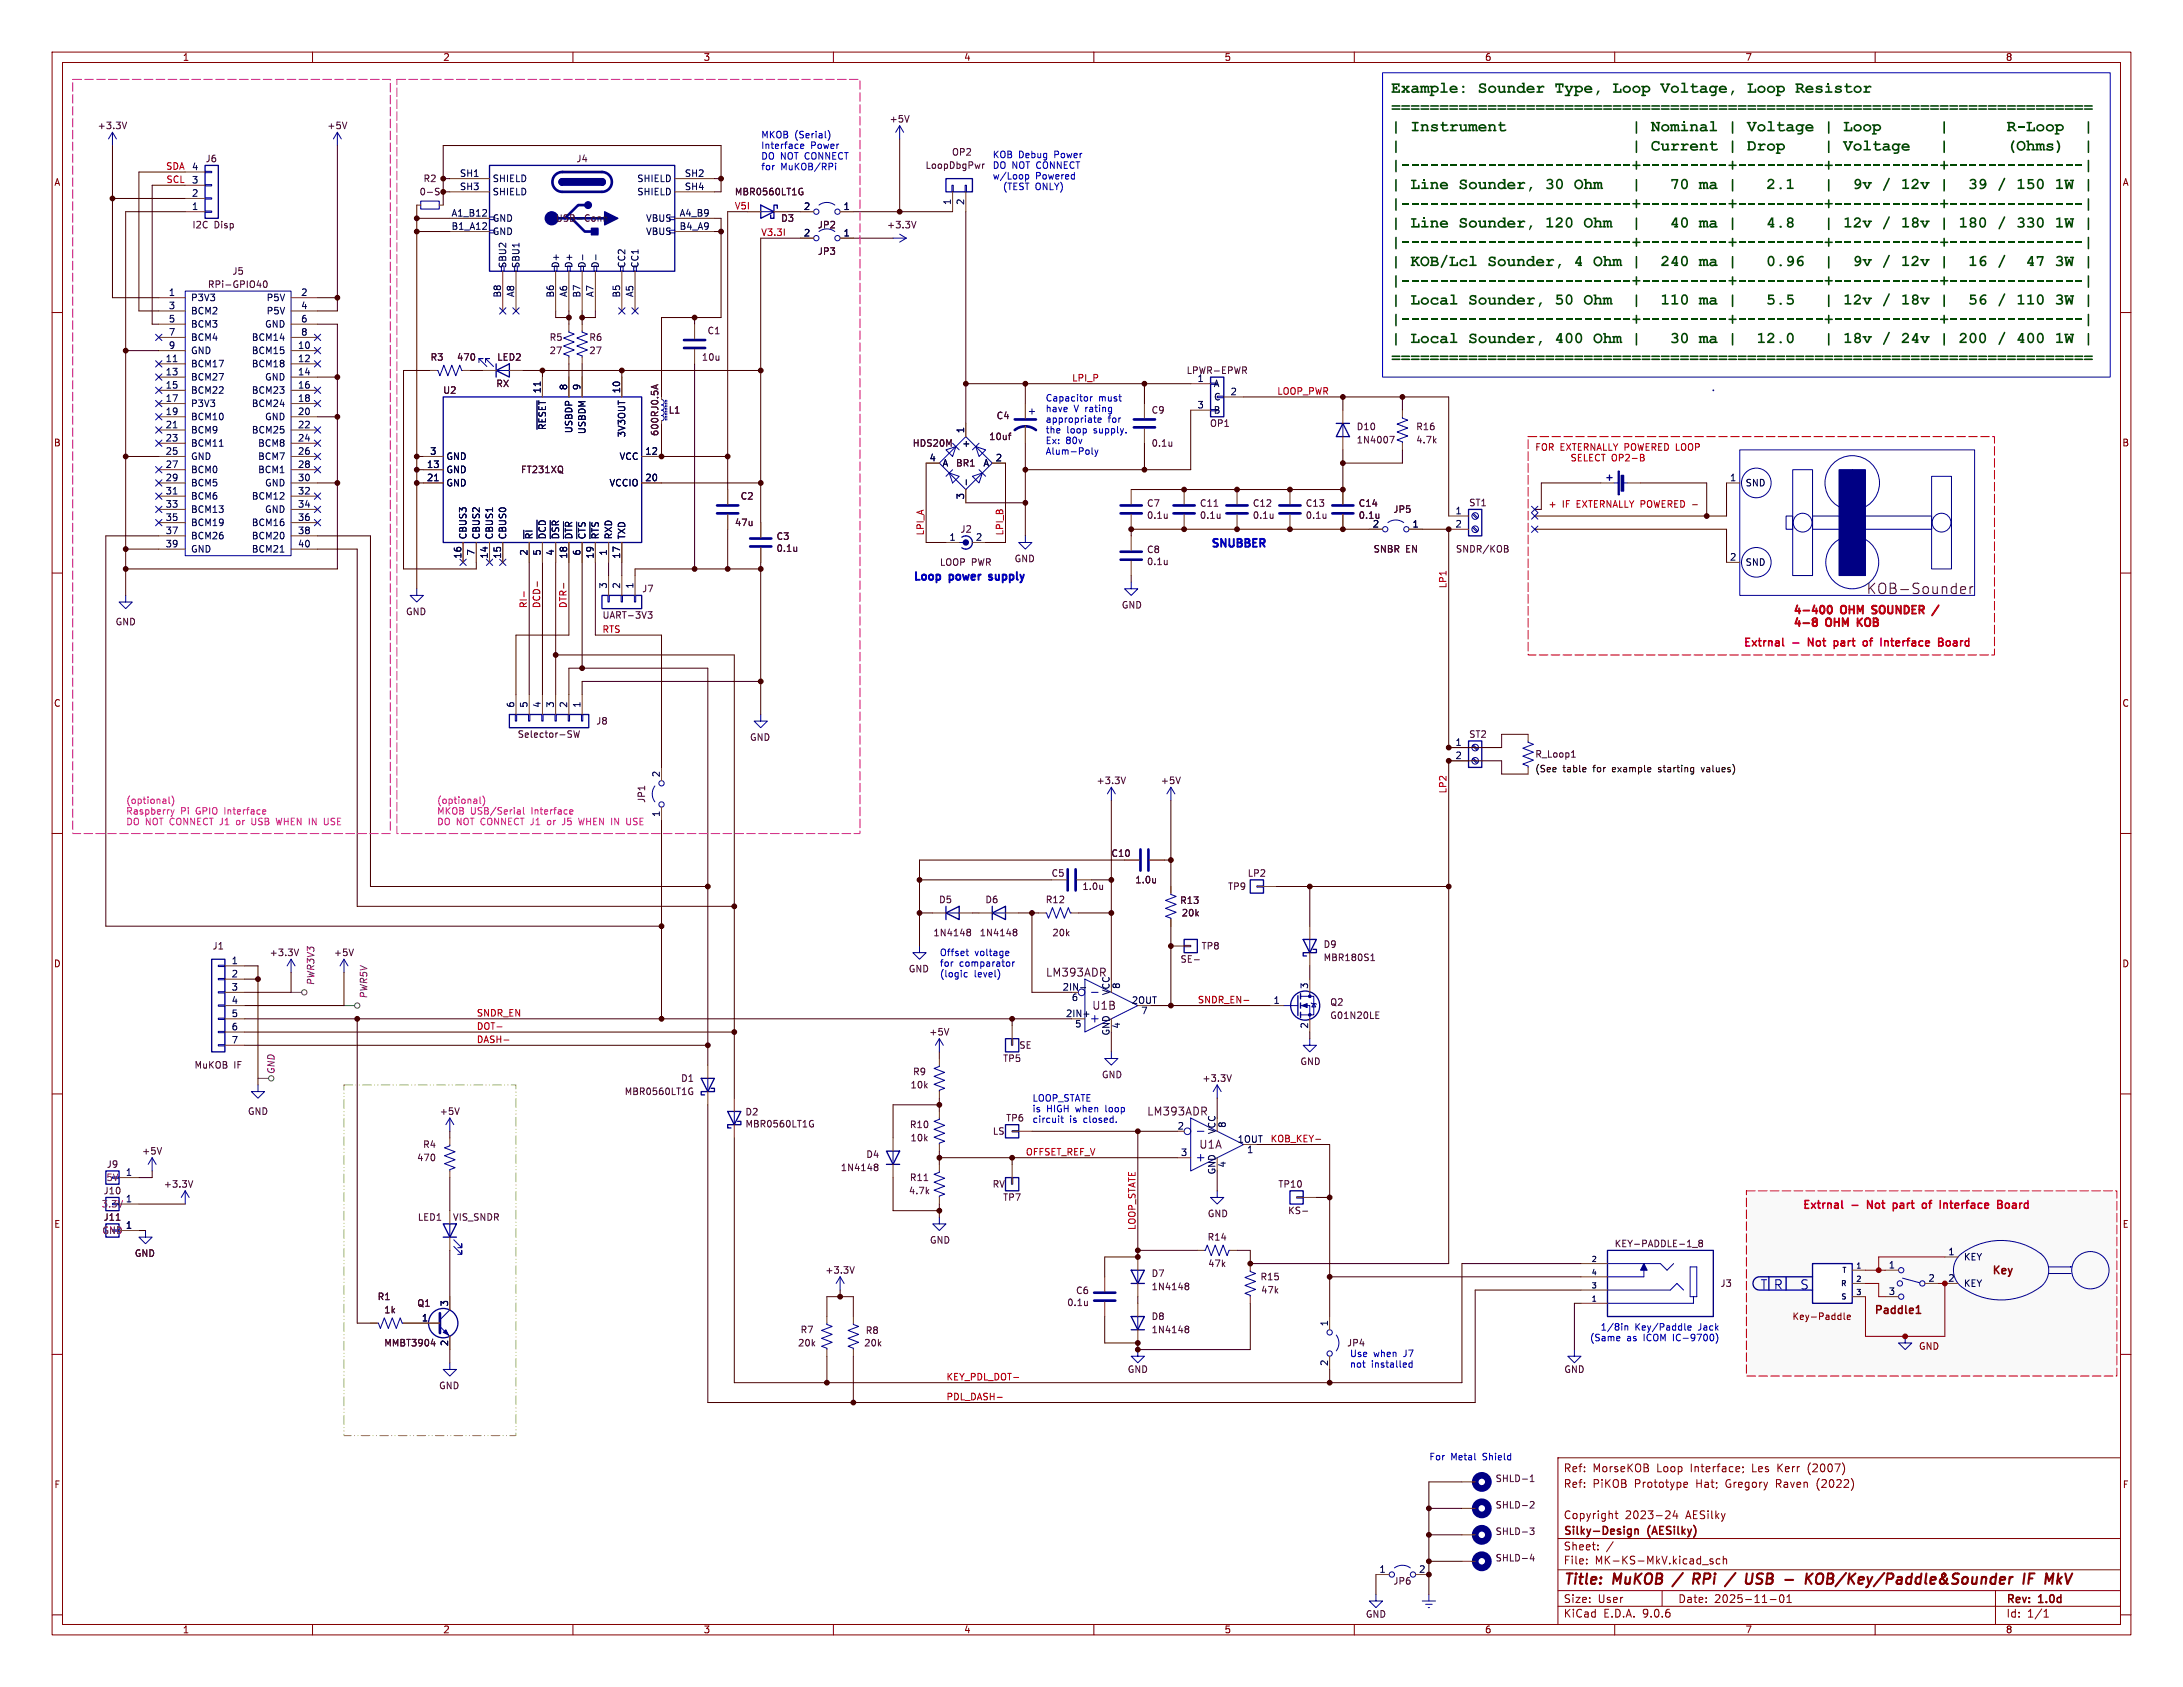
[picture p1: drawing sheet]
<svg xmlns="http://www.w3.org/2000/svg" width="419mm" height="324mm" viewBox="0 0 419 324" stroke-linecap="round" stroke-linejoin="round" font-family="sans-serif">
<defs><g id="words">
<g font-size="3.1" fill="#004800">
<text x="267.1" y="19.1">Example:</text>
<text x="283.7" y="19.1">Sounder</text>
<text x="298.5" y="19.1">Type,</text>
<text x="309.5" y="19.1">Loop Voltage,</text>
<text x="335.4" y="19.1">Loop Resistor</text>
<text x="267.1" y="26.5">|</text>
<text x="270.8" y="26.5">Instrument</text>
<text x="313.2" y="26.5">|</text>
<text x="316.9" y="26.5">Nominal</text>
<text x="331.7" y="26.5">|</text>
<text x="335.4" y="26.5">Voltage</text>
<text x="350.2" y="26.5">|</text>
<text x="353.9" y="26.5">Loop</text>
<text x="372.3" y="26.5">|</text>
<text x="385.2" y="26.5">R-Loop</text>
<text x="400" y="26.5">|</text>
<text x="267.1" y="30.2">|</text>
<text x="313.2" y="30.2">|</text>
<text x="316.9" y="30.2">Current</text>
<text x="331.7" y="30.2">|</text>
<text x="335.4" y="30.2">Drop</text>
<text x="350.2" y="30.2">|</text>
<text x="353.9" y="30.2">Voltage</text>
<text x="372.3" y="30.2">|</text>
<text x="385.2" y="30.2">(Ohms)</text>
<text x="400" y="30.2">|</text>
<text x="267.1" y="37.6">|</text>
<text x="270.8" y="37.6">Line</text>
<text x="280" y="37.6">Sounder,</text>
<text x="296.6" y="37.6">30 Ohm</text>
<text x="313.2" y="37.6">|</text>
<text x="320.6" y="37.6">70 ma |</text>
<text x="350.2" y="37.6">|</text>
<text x="355.7" y="37.6">9v /</text>
<text x="372.3" y="37.6">|</text>
<text x="377.9" y="37.6">39 /</text>
<text x="394.5" y="37.6">1W |</text>
<text x="267.1" y="45">|</text>
<text x="270.8" y="45">Line</text>
<text x="280" y="45">Sounder,</text>
<text x="304" y="45">Ohm</text>
<text x="313.2" y="45">|</text>
<text x="320.6" y="45">40 ma |</text>
<text x="339.1" y="45">4.8</text>
<text x="350.2" y="45">|</text>
<text x="372.3" y="45">|</text>
<text x="394.5" y="45">1W |</text>
<text x="267.1" y="52.4">|</text>
<text x="270.8" y="52.4">KOB/Lcl</text>
<text x="285.5" y="52.4">Sounder,</text>
<text x="302.2" y="52.4">4 Ohm|</text>
<text x="326.2" y="52.4">ma |</text>
<text x="350.2" y="52.4">|</text>
<text x="355.7" y="52.4">9v /</text>
<text x="372.3" y="52.4">|</text>
<text x="377.9" y="52.4">16 /</text>
<text x="388.9" y="52.4">47</text>
<text x="394.5" y="52.4">3W |</text>
<text x="267.1" y="59.8">|</text>
<text x="270.8" y="59.8">Local</text>
<text x="281.9" y="59.8">Sounder,</text>
<text x="298.5" y="59.8">50 Ohm</text>
<text x="313.2" y="59.8">|</text>
<text x="326.2" y="59.8">ma |</text>
<text x="339.1" y="59.8">5.5</text>
<text x="350.2" y="59.8">|</text>
<text x="372.3" y="59.8">|</text>
<text x="377.9" y="59.8">56 /</text>
<text x="394.5" y="59.8">3W |</text>
<text x="267.1" y="67.2">|</text>
<text x="270.8" y="67.2">Local</text>
<text x="281.9" y="67.2">Sounder,</text>
<text x="305.9" y="67.2">Ohm|</text>
<text x="320.6" y="67.2">30 ma |</text>
<text x="350.2" y="67.2">|</text>
<text x="364.9" y="67.2">24v</text>
<text x="372.3" y="67.2">|</text>
<text x="394.5" y="67.2">1W |</text>
</g>
<text font-size="2.8" fill="#480048" x="358.3" y="114.3">KOB-Sounder</text>
<g font-size="2.8" fill="#840000">
<text x="300.1" y="304.8">Title:</text>
<text x="309.8" y="304.8">MuKOB</text>
<text x="326.7" y="304.8">RPi</text>
<text x="334" y="304.8">/</text>
<text x="338.4" y="304.8">USB</text>
<text x="346.7" y="304.8">-</text>
<text x="351.5" y="304.8">KOB/Key/Paddle&amp;Sounder</text>
<text x="394.1" y="304.8">IF</text>
</g>
<g font-size="2.5" fill="#000084">
<text x="337.9" y="247.8">T R</text>
<text x="345.5" y="247.8">S</text>
</g>
<g font-size="2.1" fill="#0000c2">
<text x="232.4" y="105.2">SNUBBER</text>
<text x="175.3" y="111.5">Loop</text>
<text x="182.5" y="111.5">power</text>
<text x="191" y="111.5">supply</text>
</g>
<g font-size="2.1" fill="#c20000">
<text x="344.2" y="118">4-400</text>
<text x="353.7" y="118">OHM</text>
<text x="360.5" y="118">SOUNDER</text>
<text x="344.2" y="120.4">4-8</text>
<text x="350.9" y="120.4">OHM</text>
<text x="357.7" y="120.4">KOB</text>
</g>
<g font-size="2.1" fill="#f00">
<text x="334.6" y="124.2">Extrnal</text>
<text x="344.2" y="124.2">-</text>
<text x="347.8" y="124.2">Not</text>
<text x="353.4" y="124.2">part</text>
<text x="359.6" y="124.2">of</text>
<text x="363.6" y="124.2">Interface</text>
<text x="375.2" y="124.2">Board</text>
<text x="345.8" y="232.2">Extrnal</text>
<text x="355.4" y="232.2">-</text>
<text x="359" y="232.2">Not</text>
<text x="364.5" y="232.2">part</text>
<text x="370.8" y="232.2">of</text>
<text x="374.7" y="232.2">Interface</text>
<text x="386.4" y="232.2">Board</text>
</g>
<g font-size="2.1" fill="#480048">
<text x="200.7" y="187.7">LM393ADR</text>
<text x="209.6" y="194">U1B</text>
<text x="220.1" y="214.4">LM393ADR</text>
<text x="230.2" y="220.7">U1A</text>
</g>
<g font-size="2.1" fill="#840000">
<text x="382.3" y="245">Key</text>
<text x="359.7" y="252.7">Paddle1</text>
<text x="300.1" y="285.8">Ref:</text>
<text x="300.1" y="282.8">Ref:</text>
<text x="305.8" y="285.8">PiKOB</text>
<text x="305.8" y="282.8">MorseKOB</text>
<text x="313.8" y="285.8">Prototype</text>
<text x="318.1" y="282.8">Loop</text>
<text x="324.7" y="282.8">Interface;</text>
<text x="325.8" y="285.8">Hat;</text>
<text x="331.6" y="285.8">Gregory</text>
<text x="336.7" y="282.8">Les</text>
<text x="341.4" y="285.8">Raven</text>
<text x="341.7" y="282.8">Kerr</text>
<text x="347.6" y="282.8">(2007)</text>
<text x="349.3" y="285.8">(2022)</text>
<text x="300.1" y="291.8">Copyright</text>
<text x="312" y="291.8">2023-24</text>
<text x="323.7" y="291.8">AESilky</text>
<text x="300.1" y="297.8">Sheet:</text>
<text x="300.1" y="295.1">Silky-Design</text>
<text x="316.4" y="295.1">(AESilky)</text>
<text x="300.1" y="300.5">File:</text>
<text x="306.2" y="300.5">MK-KS-MkV.kicad_sch</text>
<text x="300.1" y="310.7">KiCad</text>
<text x="300.1" y="307.9">Size:</text>
<text x="306.8" y="307.9">User</text>
<text x="307.8" y="310.7">E.D.A.</text>
<text x="315.4" y="310.7">9.0.6</text>
<text x="322.1" y="307.9">Date:</text>
<text x="329.1" y="307.9">2025-11-01</text>
<text x="385.1" y="308.2">Rev:</text>
<text x="385.1" y="310.7">Id:</text>
<text x="389.2" y="310.7">1/1</text>
<text x="391.5" y="308.2">1.0d</text>
</g>
<g font-size="1.8" fill="#840000">
<text x="35" y="11.9">1</text>
<text x="85" y="11.9">2</text>
<text x="135" y="11.9">3</text>
<text x="185" y="11.9">4</text>
<text x="235" y="11.9">5</text>
<text x="285" y="11.9">6</text>
<text x="335" y="11.9">7</text>
<text x="385" y="11.9">8</text>
<text x="10.3" y="35.9">A</text>
<text x="407.4" y="35.9">A</text>
<text x="10.3" y="85.9">B</text>
<text x="407.4" y="85.9">B</text>
<text x="10.3" y="135.9">C</text>
<text x="407.4" y="135.9">C</text>
<text x="10.3" y="185.9">D</text>
<text x="407.4" y="185.9">D</text>
<text x="10.3" y="235.9">E</text>
<text x="407.4" y="235.9">E</text>
<text x="344" y="253.6">Key-Paddle</text>
<text x="368.3" y="259.3">GND</text>
<text x="10.3" y="285.9">F</text>
<text x="407.4" y="285.9">F</text>
<text x="35" y="313.7">1</text>
<text x="85" y="313.7">2</text>
<text x="135" y="313.7">3</text>
<text x="185" y="313.7">4</text>
<text x="235" y="313.7">5</text>
<text x="285" y="313.7">6</text>
<text x="335" y="313.7">7</text>
<text x="385" y="313.7">8</text>
</g>
<g font-size="1.8" fill="#480048">
<text x="170.7" y="23.7">+5V</text>
<text x="18.6" y="25">+3.3V</text>
<text x="62.7" y="25">+5V</text>
<text x="39.4" y="31.3">J6</text>
<text x="81.2" y="35.2">R2</text>
<text x="110.6" y="31.3">J4</text>
<text x="177.6" y="32.6">LoopDbgPwr</text>
<text x="182.7" y="30.1">OP2</text>
<text x="80.5" y="37.7">0-S</text>
<text x="141" y="37.7">MBR0560LT1G</text>
<text x="36.8" y="44">I2C</text>
<text x="41.1" y="44">Disp</text>
<text x="106.6" y="42.8">USB-Conn</text>
<text x="149.9" y="42.8">D3</text>
<text x="156.9" y="44">JP2</text>
<text x="170.2" y="44">+3.3V</text>
<text x="44.5" y="52.9">J5</text>
<text x="156.9" y="49.1">JP3</text>
<text x="39.8" y="55.5">RPi-GPIO40</text>
<text x="105.4" y="65.6">R5</text>
<text x="113" y="65.6">R6</text>
<text x="135.7" y="64.4">C1</text>
<text x="82.6" y="69.4">R3</text>
<text x="87.6" y="69.4">470</text>
<text x="95.4" y="69.4">LED2</text>
<text x="105.4" y="68.2">27</text>
<text x="113" y="68.2">27</text>
<text x="134.6" y="69.4">10u</text>
<text x="227.7" y="72">LPWR-EPWR</text>
<text x="85" y="75.8">U2</text>
<text x="95.2" y="74.5">RX</text>
<text x="128.3" y="79.6">L1</text>
<text x="191.2" y="80.7">C4</text>
<text x="221" y="79.6">C9</text>
<text x="232.2" y="82.1">OP1</text>
<text x="260.4" y="82.8">D10</text>
<text x="271.8" y="82.8">R16</text>
<text x="175.1" y="86">HDS20M</text>
<text x="183.4" y="89.8">BR1</text>
<text x="189.8" y="84.7">10uf</text>
<text x="221" y="86">0.1u</text>
<text x="260.4" y="85.3">1N4007</text>
<text x="271.8" y="85.3">4.7k</text>
<text x="99.9" y="91">FT231XQ</text>
<text x="141" y="101.2">47u</text>
<text x="142.1" y="96.1">C2</text>
<text x="220.1" y="97.5">C7</text>
<text x="220.1" y="99.8">0.1u</text>
<text x="230.3" y="97.5">C11</text>
<text x="230.3" y="99.8">0.1u</text>
<text x="240.4" y="97.5">C12</text>
<text x="240.4" y="99.8">0.1u</text>
<text x="250.6" y="97.5">C13</text>
<text x="250.6" y="99.8">0.1u</text>
<text x="260.7" y="97.5">C14</text>
<text x="260.7" y="99.8">0.1u</text>
<text x="263.5" y="101.3">2</text>
<text x="267.4" y="98.7">JP5</text>
<text x="281.9" y="97.4">ST1</text>
<text x="149" y="103.8">C3</text>
<text x="149" y="106.1">0.1u</text>
<text x="184.3" y="102.5">J2</text>
<text x="220.1" y="106.4">C8</text>
<text x="263.6" y="106.3">SNBR</text>
<text x="269.9" y="106.3">EN</text>
<text x="279.4" y="106.3">SNDR/KOB</text>
<text x="123.2" y="113.9">J7</text>
<text x="180.3" y="108.8">LOOP PWR</text>
<text x="194.7" y="108.1">GND</text>
<text x="220.1" y="108.7">0.1u</text>
<text x="77.8" y="118.3">GND</text>
<text x="115.6" y="119">UART-3V3</text>
<text x="215.3" y="117">GND</text>
<text x="22.1" y="120.2">GND</text>
<text x="99.3" y="141.8">Selector-SW</text>
<text x="114.4" y="139.3">J8</text>
<text x="143.9" y="142.4">GND</text>
<text x="281.9" y="141.8">ST2</text>
<text x="294.6" y="145.6">R_Loop1</text>
<text x="124.1" y="154.2" transform="rotate(-90 124.1 154.2)">JP1</text>
<text x="210.4" y="150.7">+3.3V</text>
<text x="222.8" y="150.7">+5V</text>
<text x="213.3" y="164.7">C10</text>
<text x="180.2" y="173.6">D5</text>
<text x="189.1" y="173.6">D6</text>
<text x="200.7" y="173.6">R12</text>
<text x="201.8" y="168.5">C5</text>
<text x="207.7" y="171">1.0u</text>
<text x="217.9" y="169.8">1.0u</text>
<text x="226.5" y="173.7">R13</text>
<text x="235.7" y="171">TP9</text>
<text x="239.4" y="168.5">LP2</text>
<text x="179.1" y="179.9">1N4148</text>
<text x="188" y="179.9">1N4148</text>
<text x="201.9" y="179.9">20k</text>
<text x="226.8" y="176.1">20k</text>
<text x="40.7" y="182.5">J1</text>
<text x="51.7" y="183.7">+3.3V</text>
<text x="64" y="183.7">+5V</text>
<text x="226.5" y="185">SE-</text>
<text x="230.6" y="182.5">TP8</text>
<text x="254" y="182.2">D9</text>
<text x="254" y="184.7">MBR180S1</text>
<text x="174.4" y="186.9">GND</text>
<text x="255.3" y="193.3">Q2</text>
<text x="255.3" y="195.8">G01N20LE</text>
<text x="178.3" y="199">+5V</text>
<text x="195.6" y="201.5">SE</text>
<text x="37.2" y="205.3">MuKOB</text>
<text x="44.9" y="205.3">IF</text>
<text x="130.7" y="207.9">D1</text>
<text x="174.7" y="209.1">10k</text>
<text x="175.2" y="206.6">R9</text>
<text x="192.5" y="204.1">TP5</text>
<text x="211.5" y="207.2">GND</text>
<text x="230.7" y="207.9">+3.3V</text>
<text x="249.6" y="204.6">GND</text>
<text x="47.5" y="214.2">GND</text>
<text x="84.3" y="214.2">+5V</text>
<text x="119.8" y="210.4">MBR0560LT1G</text>
<text x="143" y="214.3">D2</text>
<text x="193" y="215.5">TP6</text>
<text x="27.2" y="221.8">+5V</text>
<text x="81.1" y="220.6">R4</text>
<text x="143" y="216.6">MBR0560LT1G</text>
<text x="174.6" y="216.8">R10</text>
<text x="174.7" y="219.3">10k</text>
<text x="190.5" y="218">LS</text>
<text x="20.4" y="224.4">J9</text>
<text x="80" y="223.1">470</text>
<text x="161.3" y="225">1N4148</text>
<text x="166.2" y="222.5">D4</text>
<text x="174.6" y="226.9">R11</text>
<text x="19.8" y="229.5">J10</text>
<text x="31.3" y="228.2">+3.3V</text>
<text x="174.4" y="229.5">4.7k</text>
<text x="190.5" y="228.2">RV</text>
<text x="192.5" y="230.7">TP7</text>
<text x="231.8" y="233.9">GND</text>
<text x="245.3" y="228.2">TP10</text>
<text x="247.2" y="233.3">KS-</text>
<text x="19.8" y="234.5">J11</text>
<text x="80.1" y="234.5">LED1</text>
<text x="86.9" y="234.5">VIS_SNDR</text>
<text x="178.4" y="238.9">GND</text>
<text x="231.7" y="238.4">R14</text>
<text x="309.9" y="239.6">KEY-PADDLE-1_8</text>
<text x="25.8" y="241.5">GND</text>
<text x="158.3" y="244.7">+3.3V</text>
<text x="221" y="245.3">D7</text>
<text x="231.9" y="243.4">47k</text>
<text x="241.9" y="246">R15</text>
<text x="72.4" y="249.8">R1</text>
<text x="80" y="251.1">Q1</text>
<text x="204.8" y="250.9">0.1u</text>
<text x="206.5" y="248.6">C6</text>
<text x="221" y="247.9">1N4148</text>
<text x="242" y="248.5">47k</text>
<text x="330.2" y="247.2">J3</text>
<text x="73.7" y="252.3">1k</text>
<text x="153.6" y="256.1">R7</text>
<text x="166.1" y="256.3">R8</text>
<text x="221" y="253.6">D8</text>
<text x="221" y="256.1">1N4148</text>
<text x="73.7" y="258.7">MMBT3904</text>
<text x="153.1" y="258.7">20k</text>
<text x="165.8" y="258.7">20k</text>
<text x="216.4" y="263.8">GND</text>
<text x="258.5" y="258.7">JP4</text>
<text x="300.2" y="263.8">GND</text>
<text x="84.2" y="266.9">GND</text>
<text x="287" y="284.7">SHLD-1</text>
<text x="287" y="289.8">SHLD-2</text>
<text x="287" y="299.9">SHLD-4</text>
<text x="287" y="294.9">SHLD-3</text>
<text x="267.4" y="304.4">JP6</text>
<text x="262.1" y="310.7">GND</text>
</g>
<g font-size="1.8" fill="#0000c2">
<text x="146" y="26.6">MKOB</text>
<text x="146" y="28.7">Interface</text>
<text x="152.5" y="26.6">(Serial)</text>
<text x="155.6" y="28.7">Power</text>
<text x="146" y="30.7">DO NOT CONNECT</text>
<text x="146" y="32.8">for</text>
<text x="149.9" y="32.8">MuKOB/RPi</text>
<text x="190.5" y="30.4">KOB</text>
<text x="190.5" y="32.5">DO NOT CONNECT</text>
<text x="190.5" y="34.5">w/Loop</text>
<text x="195.5" y="30.4">Debug</text>
<text x="198.8" y="34.5">Powered</text>
<text x="202.5" y="30.4">Power</text>
<text x="192.8" y="36.6">(TEST ONLY)</text>
<text x="200.7" y="77.2">Capacitor</text>
<text x="210.9" y="77.2">must</text>
<text x="200.7" y="79.2">have</text>
<text x="200.7" y="81.2">appropriate</text>
<text x="200.7" y="83.3">the</text>
<text x="204.8" y="83.3">loop</text>
<text x="206.2" y="79.2">V rating</text>
<text x="210.1" y="83.3">supply.</text>
<text x="212.7" y="81.2">for</text>
<text x="200.7" y="85.3">Ex:</text>
<text x="200.7" y="87.4">Alum-Poly</text>
<text x="204.6" y="85.3">80v</text>
<text x="180.3" y="183.6">Offset</text>
<text x="180.3" y="185.7">for</text>
<text x="184.2" y="185.7">comparator</text>
<text x="187.1" y="183.6">voltage</text>
<text x="180.3" y="187.7">(logic</text>
<text x="187" y="187.7">level)</text>
<text x="198.1" y="211.6">LOOP_STATE</text>
<text x="198.1" y="213.6">is</text>
<text x="198.1" y="215.7">circuit</text>
<text x="200.9" y="213.6">HIGH</text>
<text x="205.3" y="215.7">is</text>
<text x="206.6" y="213.6">when</text>
<text x="208.1" y="215.7">closed.</text>
<text x="212.5" y="213.6">loop</text>
<text x="305.1" y="257.6">(Same</text>
<text x="307.2" y="255.5">1/8in</text>
<text x="312.3" y="257.6">as</text>
<text x="313.9" y="255.5">Key/Paddle</text>
<text x="315.6" y="257.6">ICOM IC-9700)</text>
<text x="326.2" y="255.5">Jack</text>
<text x="259.1" y="260.6">Use</text>
<text x="259.1" y="262.6">not</text>
<text x="263.3" y="262.6">installed</text>
<text x="263.7" y="260.6">when</text>
<text x="269.6" y="260.6">J7</text>
<text x="274.3" y="280.4">For</text>
<text x="278.5" y="280.4">Metal</text>
<text x="284.8" y="280.4">Shield</text>
</g>
<g font-size="1.8" fill="#c20000">
<text x="31.8" y="32.7">SDA</text>
<text x="31.8" y="35.2">SCL</text>
<text x="141" y="40.3">V5I</text>
<text x="146" y="45.4">V3.3I</text>
<text x="205.7" y="73.3">LPI_P</text>
<text x="245.1" y="75.9">LOOP_PWR</text>
<text x="294.6" y="86.6">FOR EXTERNALLY POWERED LOOP</text>
<text x="302.8" y="88.7">SELECT OP2-B</text>
<text x="297.2" y="97.5">+</text>
<text x="299.9" y="97.5">IF</text>
<text x="302.8" y="97.5">EXTERNALLY POWERED -</text>
<text x="177.5" y="102.9" transform="rotate(-90 177.5 102.9)">LPI_A</text>
<text x="192.7" y="102.9" transform="rotate(-90 192.7 102.9)">LPI_B</text>
<text x="277.8" y="113" transform="rotate(-90 277.8 113)">LP1</text>
<text x="101.3" y="116.8" transform="rotate(-90 101.3 116.8)">RI-</text>
<text x="103.8" y="116.8" transform="rotate(-90 103.8 116.8)">DCD-</text>
<text x="108.9" y="116.8" transform="rotate(-90 108.9 116.8)">DTR-</text>
<text x="115.6" y="121.6">RTS</text>
<text x="277.8" y="152.4" transform="rotate(-90 277.8 152.4)">LP2</text>
<text x="91.4" y="195.2">SNDR_EN</text>
<text x="91.4" y="197.8">DOT-</text>
<text x="229.9" y="192.7">SNDR_EN-</text>
<text x="91.4" y="200.3">DASH-</text>
<text x="196.8" y="221.9">OFFSET_REF_V</text>
<text x="243.8" y="219.4">KOB_KEY-</text>
<text x="218.1" y="236.2" transform="rotate(-90 218.1 236.2)">LOOP_STATE</text>
<text x="181.6" y="268.9">PDL_DASH-</text>
<text x="181.6" y="265.1">KEY_PDL_DOT-</text>
</g>
<g font-size="1.8" fill="#000048">
<text x="36.8" y="35.3">3</text>
<text x="36.8" y="32.8">4</text>
<text x="88.2" y="34">SH1</text>
<text x="94.5" y="35.2">SHIELD</text>
<text x="122.2" y="35.2">SHIELD</text>
<text x="131.4" y="34">SH2</text>
<text x="36.8" y="40.4">1</text>
<text x="36.8" y="37.8">2</text>
<text x="86.6" y="41.7">A1_B12</text>
<text x="88.2" y="36.6">SH3</text>
<text x="94.5" y="37.7">SHIELD</text>
<text x="122.2" y="37.7">SHIELD</text>
<text x="130.4" y="41.7">A4_B9</text>
<text x="131.4" y="36.6">SH4</text>
<text x="154.2" y="40.4">2</text>
<text x="161.9" y="40.4">1</text>
<text x="182.6" y="39.4" transform="rotate(-90 182.6 39.4)">1</text>
<text x="185.2" y="39.4" transform="rotate(-90 185.2 39.4)">2</text>
<text x="86.6" y="44.2">B1_A12</text>
<text x="94.5" y="42.8">GND</text>
<text x="94.5" y="45.3">GND</text>
<text x="123.9" y="42.8">VBUS</text>
<text x="123.9" y="45.3">VBUS</text>
<text x="130.4" y="44.2">B4_A9</text>
<text x="154.2" y="45.5">2</text>
<text x="161.9" y="45.5">1</text>
<text x="97.4" y="51.6" transform="rotate(-90 97.4 51.6)">SBU2</text>
<text x="99.9" y="51.6" transform="rotate(-90 99.9 51.6)">SBU1</text>
<text x="107.5" y="51.6" transform="rotate(-90 107.5 51.6)">D+</text>
<text x="110.1" y="51.6" transform="rotate(-90 110.1 51.6)">D+</text>
<text x="112.6" y="51.6" transform="rotate(-90 112.6 51.6)">D-</text>
<text x="115.2" y="51.6" transform="rotate(-90 115.2 51.6)">D-</text>
<text x="120.2" y="51.6" transform="rotate(-90 120.2 51.6)">CC2</text>
<text x="122.8" y="51.6" transform="rotate(-90 122.8 51.6)">CC1</text>
<text x="32.3" y="56.9">1</text>
<text x="32.3" y="59.4">3</text>
<text x="36.6" y="58">P3V3</text>
<text x="51.1" y="58">P5V</text>
<text x="57.7" y="56.9">2</text>
<text x="57.7" y="59.4">4</text>
<text x="96.3" y="57.2" transform="rotate(-90 96.3 57.2)">B8</text>
<text x="98.8" y="57.1" transform="rotate(-90 98.8 57.1)">A8</text>
<text x="106.4" y="57.2" transform="rotate(-90 106.4 57.2)">B6</text>
<text x="109" y="57.1" transform="rotate(-90 109 57.1)">A6</text>
<text x="111.5" y="57.2" transform="rotate(-90 111.5 57.2)">B7</text>
<text x="114" y="57.1" transform="rotate(-90 114 57.1)">A7</text>
<text x="119.1" y="57.2" transform="rotate(-90 119.1 57.2)">B5</text>
<text x="121.7" y="57.1" transform="rotate(-90 121.7 57.1)">A5</text>
<text x="32.3" y="62">5</text>
<text x="32.3" y="64.5">7</text>
<text x="36.6" y="60.6">BCM2</text>
<text x="36.6" y="63.1">BCM3</text>
<text x="36.6" y="65.6">BCM4</text>
<text x="48.3" y="65.6">BCM14</text>
<text x="50.8" y="63.1">GND</text>
<text x="51.1" y="60.6">P5V</text>
<text x="57.7" y="62">6</text>
<text x="57.7" y="64.5">8</text>
<text x="31.7" y="69.6">11</text>
<text x="32.3" y="67.1">9</text>
<text x="36.6" y="68.2">GND</text>
<text x="36.6" y="70.7">BCM17</text>
<text x="48.3" y="68.2">BCM15</text>
<text x="48.3" y="70.7">BCM18</text>
<text x="57.1" y="67.1">10</text>
<text x="57.1" y="69.6">12</text>
<text x="31.7" y="72.1">13</text>
<text x="31.7" y="74.7">15</text>
<text x="31.7" y="77.2">17</text>
<text x="36.6" y="73.3">BCM27</text>
<text x="36.6" y="75.8">BCM22</text>
<text x="48.3" y="75.8">BCM23</text>
<text x="50.8" y="73.3">GND</text>
<text x="57.1" y="72.1">14</text>
<text x="57.1" y="74.7">16</text>
<text x="57.1" y="77.2">18</text>
<text x="103.9" y="75.6" transform="rotate(-90 103.9 75.6)">11</text>
<text x="109" y="75" transform="rotate(-90 109 75)">8</text>
<text x="111.5" y="75" transform="rotate(-90 111.5 75)">9</text>
<text x="119.1" y="75.6" transform="rotate(-90 119.1 75.6)">10</text>
<text x="229.8" y="73.4">1</text>
<text x="232.9" y="74.5">A</text>
<text x="233" y="77.1">C</text>
<text x="236.1" y="75.9">2</text>
<text x="31.7" y="79.8">19</text>
<text x="31.7" y="82.3">21</text>
<text x="36.6" y="78.3">P3V3</text>
<text x="36.6" y="80.9">BCM10</text>
<text x="36.6" y="83.4">BCM9</text>
<text x="48.3" y="78.3">BCM24</text>
<text x="48.3" y="83.4">BCM25</text>
<text x="50.8" y="80.9">GND</text>
<text x="57.1" y="79.8">20</text>
<text x="57.1" y="82.3">22</text>
<text x="105" y="82.7" transform="rotate(-90 105 82.7)">~{RESET}</text>
<text x="110.1" y="83.3" transform="rotate(-90 110.1 83.3)">USBDP</text>
<text x="112.6" y="83.4" transform="rotate(-90 112.6 83.4)">USBDM</text>
<text x="185.2" y="83.3" transform="rotate(-90 185.2 83.3)">1</text>
<text x="229.8" y="78.5">3</text>
<text x="232.9" y="79.6">B</text>
<text x="31.7" y="84.8">23</text>
<text x="31.7" y="87.4">25</text>
<text x="31.7" y="89.9">27</text>
<text x="36.6" y="86">BCM11</text>
<text x="36.6" y="88.5">GND</text>
<text x="49.5" y="86">BCM8</text>
<text x="49.5" y="88.5">BCM7</text>
<text x="57.1" y="84.8">24</text>
<text x="57.1" y="87.4">26</text>
<text x="57.1" y="89.9">28</text>
<text x="81.9" y="89.9">13</text>
<text x="82.5" y="87.4">3</text>
<text x="85.6" y="88.5">GND</text>
<text x="118.9" y="88.5">VCC</text>
<text x="120.2" y="84" transform="rotate(-90 120.2 84)">3V3OUT</text>
<text x="123.8" y="87.4">12</text>
<text x="178.4" y="88.6">4</text>
<text x="180.8" y="89.8">A</text>
<text x="186.3" y="86.1" transform="rotate(-90 186.3 86.1)">+</text>
<text x="188.7" y="89.8">A</text>
<text x="191.1" y="88.6">2</text>
<text x="31.7" y="92.5">29</text>
<text x="31.7" y="95">31</text>
<text x="36.6" y="91">BCM0</text>
<text x="36.6" y="93.6">BCM5</text>
<text x="49.5" y="91">BCM1</text>
<text x="50.8" y="93.6">GND</text>
<text x="57.1" y="92.5">30</text>
<text x="57.1" y="95">32</text>
<text x="81.9" y="92.5">21</text>
<text x="85.6" y="91">GND</text>
<text x="85.6" y="93.6">GND</text>
<text x="116.9" y="93.6">VCCIO</text>
<text x="123.8" y="92.5">20</text>
<text x="185.2" y="96" transform="rotate(-90 185.2 96)">3</text>
<text x="332" y="92.5">1</text>
<text x="335" y="93.6">SND</text>
<text x="31.7" y="97.5">33</text>
<text x="31.7" y="100.1">35</text>
<text x="36.6" y="96.1">BCM6</text>
<text x="36.6" y="98.7">BCM13</text>
<text x="36.6" y="101.2">BCM19</text>
<text x="48.3" y="96.1">BCM12</text>
<text x="48.3" y="101.2">BCM16</text>
<text x="50.8" y="98.7">GND</text>
<text x="57.1" y="97.5">34</text>
<text x="57.1" y="100.1">36</text>
<text x="271.1" y="101.3">1</text>
<text x="279.3" y="98.8">1</text>
<text x="279.3" y="101.3">2</text>
<text x="31.7" y="102.6">37</text>
<text x="31.7" y="105.2">39</text>
<text x="36.6" y="103.7">BCM26</text>
<text x="36.6" y="106.3">GND</text>
<text x="48.3" y="103.7">BCM20</text>
<text x="48.3" y="106.3">BCM21</text>
<text x="57.1" y="102.6">38</text>
<text x="57.1" y="105.2">40</text>
<text x="88.6" y="107.4" transform="rotate(-90 88.6 107.4)">16</text>
<text x="89.8" y="103.6" transform="rotate(-90 89.8 103.6)">CBUS3</text>
<text x="91.2" y="106.8" transform="rotate(-90 91.2 106.8)">7</text>
<text x="92.3" y="103.6" transform="rotate(-90 92.3 103.6)">CBUS2</text>
<text x="93.7" y="107.4" transform="rotate(-90 93.7 107.4)">14</text>
<text x="94.8" y="103.6" transform="rotate(-90 94.8 103.6)">CBUS1</text>
<text x="96.3" y="107.4" transform="rotate(-90 96.3 107.4)">15</text>
<text x="97.4" y="103.6" transform="rotate(-90 97.4 103.6)">CBUS0</text>
<text x="101.3" y="106.8" transform="rotate(-90 101.3 106.8)">2</text>
<text x="102.5" y="103.6" transform="rotate(-90 102.5 103.6)">~{RI}</text>
<text x="103.9" y="106.8" transform="rotate(-90 103.9 106.8)">5</text>
<text x="105" y="103.6" transform="rotate(-90 105 103.6)">~{DCD}</text>
<text x="106.4" y="106.8" transform="rotate(-90 106.4 106.8)">4</text>
<text x="107.5" y="103.6" transform="rotate(-90 107.5 103.6)">~{DSR}</text>
<text x="109" y="107.4" transform="rotate(-90 109 107.4)">18</text>
<text x="110.1" y="103.6" transform="rotate(-90 110.1 103.6)">~{DTR}</text>
<text x="111.5" y="106.8" transform="rotate(-90 111.5 106.8)">6</text>
<text x="112.6" y="103.6" transform="rotate(-90 112.6 103.6)">~{CTS}</text>
<text x="114" y="107.4" transform="rotate(-90 114 107.4)">19</text>
<text x="115.2" y="103.6" transform="rotate(-90 115.2 103.6)">~{RTS}</text>
<text x="116.6" y="106.8" transform="rotate(-90 116.6 106.8)">1</text>
<text x="117.7" y="103.6" transform="rotate(-90 117.7 103.6)">RXD</text>
<text x="119.1" y="107.4" transform="rotate(-90 119.1 107.4)">17</text>
<text x="120.2" y="103.6" transform="rotate(-90 120.2 103.6)">TXD</text>
<text x="182.2" y="103.9">1</text>
<text x="187.3" y="103.9">2</text>
<text x="332" y="107.7">2</text>
<text x="116.6" y="113.1" transform="rotate(-90 116.6 113.1)">3</text>
<text x="119.1" y="113.1" transform="rotate(-90 119.1 113.1)">2</text>
<text x="121.7" y="113.1" transform="rotate(-90 121.7 113.1)">1</text>
<text x="335" y="108.8">SND</text>
<text x="98.8" y="136" transform="rotate(-90 98.8 136)">6</text>
<text x="101.3" y="136" transform="rotate(-90 101.3 136)">5</text>
<text x="103.9" y="136" transform="rotate(-90 103.9 136)">4</text>
<text x="106.4" y="136" transform="rotate(-90 106.4 136)">3</text>
<text x="109" y="136" transform="rotate(-90 109 136)">2</text>
<text x="111.5" y="136" transform="rotate(-90 111.5 136)">1</text>
<text x="279.3" y="143.3">1</text>
<text x="126.7" y="149.3" transform="rotate(-90 126.7 149.3)">2</text>
<text x="279.3" y="145.8">2</text>
<text x="126.7" y="156.9" transform="rotate(-90 126.7 156.9)">1</text>
<text x="44.4" y="185.2">1</text>
<text x="44.4" y="187.7">2</text>
<text x="44.4" y="190.2">3</text>
<text x="203.9" y="190.2">2IN-</text>
<text x="213.1" y="191.1" transform="rotate(-90 213.1 191.1)">VCC</text>
<text x="215.3" y="189.9" transform="rotate(-90 215.3 189.9)">8</text>
<text x="251.2" y="189.9" transform="rotate(-90 251.2 189.9)">3</text>
<text x="44.4" y="192.8">4</text>
<text x="44.4" y="195.3">5</text>
<text x="44.4" y="197.9">6</text>
<text x="204.5" y="195.3">2IN+</text>
<text x="205.7" y="192.5">6</text>
<text x="206.3" y="197.6">5</text>
<text x="215.3" y="197.6" transform="rotate(-90 215.3 197.6)">4</text>
<text x="217.2" y="192.8">2OUT</text>
<text x="219" y="195">7</text>
<text x="244.4" y="192.8">1</text>
<text x="251.2" y="197.6" transform="rotate(-90 251.2 197.6)">2</text>
<text x="44.4" y="200.4">7</text>
<text x="213.1" y="198.9" transform="rotate(-90 213.1 198.9)">GND</text>
<text x="226" y="216.9">2</text>
<text x="226.6" y="222">3</text>
<text x="233.4" y="217.8" transform="rotate(-90 233.4 217.8)">VCC</text>
<text x="235.7" y="216.6" transform="rotate(-90 235.7 216.6)">8</text>
<text x="237.5" y="219.5">1OUT</text>
<text x="239.3" y="221.7">1</text>
<text x="24.1" y="225.8">1</text>
<text x="233.4" y="225.6" transform="rotate(-90 233.4 225.6)">GND</text>
<text x="235.7" y="224.2" transform="rotate(-90 235.7 224.2)">4</text>
<text x="24.1" y="230.9">1</text>
<text x="24.1" y="236">1</text>
<text x="362.5" y="243.6">1</text>
<text x="373.9" y="241">1</text>
<text x="376.9" y="242.2">KEY</text>
<text x="86.1" y="250.9" transform="rotate(-90 86.1 250.9)">3</text>
<text x="362.5" y="248.7">3</text>
<text x="370.1" y="246.1">2</text>
<text x="373.9" y="246.1">2</text>
<text x="376.9" y="247.2">KEY</text>
<text x="80.9" y="253.7">1</text>
<text x="255" y="254.7" transform="rotate(-90 255 254.7)">1</text>
<text x="86.1" y="258.5" transform="rotate(-90 86.1 258.5)">2</text>
<text x="255" y="262.3" transform="rotate(-90 255 262.3)">2</text>
<text x="264.7" y="302">1</text>
<text x="272.3" y="302">2</text>
</g>
<text font-size="1.8" fill="#804d00" x="126.6" y="83.8" transform="rotate(-90 126.6 83.8)">600RJ0.5A</text>
<g font-size="1.8">
<text x="294.6" y="148.3">(See</text>
<text x="300" y="148.3">table</text>
<text x="306" y="148.3">for</text>
<text x="309.8" y="148.3">example</text>
<text x="318.9" y="148.3">starting</text>
<text x="327.3" y="148.3">values)</text>
</g>
<g font-size="1.8" fill="#c200c2">
<text x="24.1" y="154.4">(optional)</text>
<text x="83.8" y="154.4">(optional)</text>
<text x="24.1" y="156.5">Raspberry</text>
<text x="24.1" y="158.5">DO NOT CONNECT J1</text>
<text x="34.7" y="156.5">Pi</text>
<text x="37.7" y="156.5">GPIO Interface</text>
<text x="45.9" y="158.5">or</text>
<text x="49" y="158.5">USB</text>
<text x="54" y="158.5">WHEN IN</text>
<text x="63.5" y="158.5">USE</text>
<text x="83.8" y="156.5">MKOB</text>
<text x="83.8" y="158.5">DO NOT CONNECT J1</text>
<text x="90.3" y="156.5">USB/Serial</text>
<text x="102.1" y="156.5">Interface</text>
<text x="105.6" y="158.5">or</text>
<text x="108.7" y="158.5">J5</text>
<text x="112" y="158.5">WHEN IN</text>
<text x="121.5" y="158.5">USE</text>
</g>
<g font-size="1.8" fill="#840084">
<text x="60.6" y="189.2" transform="rotate(-90 60.6 189.2)">PWR3V3</text>
<text x="70.7" y="191.8" transform="rotate(-90 70.7 191.8)">PWR5V</text>
<text x="52.9" y="206.3" transform="rotate(-90 52.9 206.3)">GND</text>
<text x="20.3" y="226.9">5V</text>
<text x="19.4" y="232">3.3V</text>
<text x="19.6" y="237.1">GND</text>
</g>
<g font-size="1.4" fill="#000048">
<text x="305.5" y="244.9">4</text>
<text x="305.5" y="242.3">2</text>
<text x="353.6" y="244.6">T</text>
<text x="356.3" y="243.6">1</text>
<text x="305.5" y="249.9">1</text>
<text x="305.5" y="247.4">3</text>
<text x="353.3" y="247.1">R</text>
<text x="353.4" y="249.7">S</text>
<text x="356.3" y="246.1">2</text>
<text x="356.3" y="248.7">3</text>
</g>
</g></defs>
<g fill="none" stroke="#840000" stroke-width=".19">
<path d="M10 10h399.1v303.9h-399.1zM12 12h395.1v299.8h-395.1zM60 10v2M110 10v2M160 10v2M210 10v2M260 10v2M310 10v2M360 10v2M10 60h2M407.1 60h2M10 110h2"/>
<path d="M407.1 110h2M10 160h2M407.1 160h2M10 210h2M407.1 210h2M10 260h2M299.1 279.9h108v31.9h-108zM407.1 260h2M299.1 295.3h108M304.6 299.3v.2M306.8 297.4v.1M306.8 296.6v.2"/>
<path d="M309.7 296l-1.3 1.9M310.1 290.5h.5M310.3 290v1.3l.3 .2M320 290l.5 .1 .1 .4-.9 1h.9M321.6 290l-.4 1h.9M321.9 290.5v1M323.3 285.5h.6M323.3 284.6l.5-.1 .2 .4-.7 .1M328.8 299.3l-.3-.1-.2 .3v.2l.5 .1v.4h-.5M330.2 299.3l-.4-.1-.3 .3 .1 .7h.6M330.8 299.4l.3-.2 .3 .1 .1 .9M330.8 298.7v1.5"/>
<path d="M333.9 281.6l.1 .3-.7 .1M334.6 281.6v.2M334.7 282.5l-.1 .3M10 310h2M60 311.8v2.1M110 311.8v2.1M160 311.8v2.1M210 311.8v2.1M260 311.8v2.1M299.1 308.4h108M299.1 305.4h108M299.1 301.4h108"/>
<path d="M304.6 300.1v.1M310 311.8v2.1M319.1 305.4v3M339.8 307.1h1.2M341.8 306.3l.2-.2a.8 .8 0 0 1 .5 .8 .8 .8 0 0 1-.5 .7l-.2-.1-.2-.4zM343.1 307.6h.8M343.1 306.6l.4-.5v1.5M360 311.8v2.1M383.1 305.4v6.4M392.4 310.4h.9M392.4 309.4l.4-.5v1.5M407.1 310h2"/>
</g>
<g fill="none" stroke="#840000" stroke-width=".4">
<path d="M323.1 302l-2 2.5M325.6 303.1l.6 1M326 302.1h-.7l-.3 2M326.1 303l-1 .1M333.2 302l-2.1 2.5M336.5 302.1l-.3 1.8M337.1 304l.8 .1M337.7 302.1h-.2a.46 .46 0 0 0-.2 .5 .46 .46 0 0 0 .3 .4l.4 .1M346.9 302.1l-.3 2M348 302.1l-1.3 1.1M348.6 303.4l.1-.7a.71 .71 0 0 1 .5-.6 .71 .71 0 0 1 .8 .2 1.47 1.47 0 0 1-.6 1.8h-.4l-.3-.3M351 302.1l-.3 2h.8"/>
<path d="M388.7 302.1l-.3 2M389.5 303h.7M390.6 302.1h-1l-.2 2M393.4 303.5l-.5-1.4-.3 2"/>
</g>
<path d="M313.9 293.5v1M313.9 293.7l.2-.2 .3 .1 .1 .9" fill="none" stroke="#840000" stroke-width=".3"/>
<path d="M335.3 228.6h71.1v35.6h-71.1z" fill="#f9f9f9"/>
<path d="M218.9 163.1v4M220.5 163.1v4" fill="none" stroke="#000084" stroke-width=".51"/>
<path d="M153.7 45.7h2.5M161.3 45.7h2.5M215.9 165.1h2.8M220.7 165.1h2.8M255.3 252.7v2.6M255.3 260.4v2.5" fill="none" stroke="#804d00" stroke-width=".19"/>
<path d="M221.8 168.6v.9M221.8 169.4h.1" fill="none" stroke="#480048" stroke-width=".19"/>
<g fill="none" stroke="#000084" stroke-width=".19">
<path d="M157.2 44.5l.2-.1a2.54 2.54 0 0 1 2.9 .1M256.5 256.3a2.54 2.54 0 0 1 0 3"/>
<circle cx="156.7" cy="45.7" r=".51"/>
<circle cx="160.8" cy="45.7" r=".51"/>
<circle cx="255.3" cy="255.8" r=".51"/>
<circle cx="255.3" cy="259.8" r=".51"/>
</g>
<path d="M232.4 72.4h2.5v7.6h-2.5z" fill="#fff"/>
<path d="M232.4 72.4h2.5v7.6h-2.5z" fill="none" stroke="#000084" stroke-width=".25"/>
<g fill="none" stroke="#000084" stroke-width=".19">
<path d="M171.4 45.7h2.6M172.7 45l1.3 .7M174 45.7l-1.3 .8M232.4 78.6h1.3v.3h-1.3zM233.7 76.1h1.2v.3h-1.2zM266.4 100.3l.2-.1a2.54 2.54 0 0 1 2.9 .1M213.4 201.9v1.3h1.2l-1.2 1.3-1.3-1.3h1.3M233.7 228.6v1.3h1.2l-1.2 1.2-1.3-1.2h1.3M231.1 240h.3l.4-1 .7 2 .8-2 .8 2 .7-2 .8 2 .4-1h.2"/>
<circle cx="265.9" cy="101.6" r=".51"/>
<circle cx="270" cy="101.6" r=".51"/>
</g>
<path d="M228.6 73.7h3.8M228.6 78.7h3.8M234.9 76.2h3.9M262.9 101.6h2.5M270.5 101.6h2.5M229.9 240h1.2M236.2 240h1.3" fill="none" stroke="#804d00" stroke-width=".19"/>
<path d="M175.9 42.5l-.5 1.3M238.9 71.1l.4 .6M239.2 70.6v.4" fill="none" stroke="#480048" stroke-width=".19"/>
<path d="M40.6 184.2h2.6v17.7h-2.6z" fill="#fff"/>
<path d="M40.6 184.2h2.6v17.7h-2.6z" fill="none" stroke="#000084" stroke-width=".25"/>
<g fill="none" stroke="#000084" stroke-width=".19">
<path d="M217.2 111.8v1.2h1.2l-1.2 1.3-1.3-1.3h1.3M224.8 151.1l-.8 1.3M224.8 151.1l.8 1.3M224.8 151.1v2.6M41.9 185.3h1.3v.2h-1.3zM41.9 187.8h1.3v.3h-1.3zM41.9 190.4h1.3v.2h-1.3zM41.9 192.9h1.3v.3h-1.3zM41.9 195.5h1.3v.2h-1.3zM41.9 198h1.3v.2h-1.3zM41.9 200.5h1.3v.3h-1.3zM158.7 254v.3l1.1 .3-2.1 .8 2.1 .8-2.1 .7 2.1 .8-2.1 .7 1 .4v.3"/>
<path d="M161.3 245.1l-.8 1.3M161.3 245.1l.8 1.3M161.3 245.1v2.6M163.8 254v.3l1 .3-2 .8 2 .8-2 .7 2 .8-2 .7 1 .4v.3M264.2 306.1v1.2h1.2l-1.2 1.3-1.3-1.3h1.3M273 307.3h2.6M273.7 308h1.3M274.2 308.6h.2M274.3 306.1v1.2"/>
</g>
<g fill="none" stroke="#804d00" stroke-width=".19">
<path d="M257.8 94v2.8M257.8 98.8v2.8M43.2 185.4h3.8M43.2 188h3.8M43.2 190.5h3.8M43.2 193h3.8M43.2 195.6h3.8M43.2 198.1h3.8M43.2 200.7h3.8M158.7 252.7v1.3M158.7 259.1v1.3M163.8 252.7v1.3"/>
<path d="M163.8 259.1v1.3"/>
</g>
<path d="M264.7 98.7v.8M264.7 99.4v.1M226.6 149.2l-.4 1.2M164 243.1l-.4 1.3" fill="none" stroke="#480048" stroke-width=".19"/>
<path d="M255.8 97h4M255.8 98.6h4" fill="none" stroke="#000084" stroke-width=".51"/>
<path d="M20.3 235h2.6v2.5h-2.6z" fill="#fff"/>
<path d="M20.3 235h2.6v2.5h-2.6z" fill="none" stroke="#000084" stroke-width=".25"/>
<path d="M133.3 62.2v2.8M133.3 67.1v2.8M139.7 94v2.8M139.7 98.8v2.8M22.9 236.2h3.8M212.1 245.1v2.8M212.1 249.9v2.8" fill="none" stroke="#804d00" stroke-width=".19"/>
<path d="M125.9 74v.6M126.3 73.9l-1.3 .4 1.3 .4M57.3 182.2l-.4 1.3M67.9 182.2l-.5 1.3M22.3 234.3h.7M208.8 249.8v.8M208.8 250.5l-.1 .1" fill="none" stroke="#480048" stroke-width=".19"/>
<path d="M131.3 66.8h4.1M131.3 65.3h4.1M137.7 98.6h4M137.7 97h4M210.1 248.2h4M210.1 249.7h4" fill="none" stroke="#000084" stroke-width=".51"/>
<g fill="none" stroke="#000084" stroke-width=".19">
<path d="M127 76.7l.4 .2 .1 .3-.1 .4-.4 .1M127 77.7l.4 .2 .1 .3-.1 .4-.4 .1M127 78.7l.4 .2 .1 .4-.1 .3-.4 .2 .4 .2 .1 .4-.5 .4M127.8 76.8v.3M127.8 77.3v.3M127.8 77.9v.2M127.8 78.4v.2M127.8 78.9v.2M127.8 79.4v.2M127.8 79.9v.2M128 76.8v.3M128 77.3v.3"/>
<path d="M127.8 80.4v.2M128 80.4v.2M55.9 184.2l-.8 1.2M55.9 184.2l.7 1.2M55.9 184.2v2.5M66 184.2l.8 1.2M66 184.2l-.7 1.2M66 184.2v2.5M218.4 259.1v1.3h1.3l-1.3 1.2-1.2-1.2h1.2"/>
</g>
<path d="M281.9 97.8h2.6v5.1h-2.6z" fill="#fff"/>
<path d="M256.5 81.3h2.6M257.8 81.3l1.3 2.5h-2.6zM281.9 97.8h2.6v5.1h-2.6zM139.7 213.4h2.5l-1.2 2.5zM141.6 215.3h.6v.6h-2.5v.6h.6" fill="none" stroke="#000084" stroke-width=".25"/>
<g fill="none" stroke="#000084" stroke-width=".19">
<path d="M257.8 81.3v2.5M282.7 98.7l.8 .9M282.9 98.6l.8 .8M282.7 101.3l.8 .8M282.9 101.1l.8 .8M176.5 181.6v1.3h-1.2l1.2 1.3 1.3-1.3h-1.3M180.3 199.4v2.5M180.3 199.4l-.7 1.3M180.3 199.4l.8 1.3M141 213.4v2.5M180.3 204.5v.2l-1 .4 2.1 .8-2.1 .7 2.1 .8-2.1 .8 2.1 .7-1.1 .4v.3M376.3 240.9a12.4 12.4 0 0 1 16.1 .4 4.1 4.1 0 0 1-1.3 6.2 12.4 12.4 0 0 1-15.2-1.1 4.1 4.1 0 0 1 .4-5.5z"/>
<path d="M393.3 243.2h4.3h-.1M393.3 244.5h4.3"/>
<circle cx="283.2" cy="99.1" r=".63"/>
<circle cx="283.2" cy="101.6" r=".63"/>
<circle cx="401.3" cy="243.8" r="3.6"/>
</g>
<path d="M257.8 78.7v2.6M257.8 83.8v2.6M278.1 99.1h3.8M278.1 101.6h3.8M201.9 168.9h2.8M206.8 168.9h2.7M141 210.8v2.6M141 215.9v2.5M180.3 203.2v1.3M180.3 209.6v1.2M373.4 241.3h2.5M373.4 246.4h2.5" fill="none" stroke="#804d00" stroke-width=".19"/>
<path d="M266.8 83.8h.9l-.6 1.2M288.8 104.7l.6 .1 .1 .3-.3 .2M288.8 105.3h.4M289.2 105.3l.4 .3-.1 .3-.7 .1M211.7 169.9v.9M211.7 170.6l-.1 .1M182.2 197.4l-.5 1.3M155.6 215.1h.5M155.9 215.8h.3v.4l-.6 .1" fill="none" stroke="#480048" stroke-width=".19"/>
<path d="M205 166.9v4M206.5 166.9v4" fill="none" stroke="#000084" stroke-width=".51"/>
<path d="M227.3 180.3h2.6v2.6h-2.6z" fill="#fff"/>
<path d="M181.6 175.3l2.5-1.3v2.5zM181.6 174v2.5M190.5 175.3l2.5-1.3v2.5zM190.5 174v2.5M227.3 180.3h2.6v2.6h-2.6zM170.2 221h2.5l-1.3 2.5zM170.2 223.5h2.5" fill="none" stroke="#000084" stroke-width=".25"/>
<g fill="none" stroke="#000084" stroke-width=".19">
<path d="M213.4 151.1l-.8 1.3M213.4 151.1l.7 1.3M213.4 151.1v2.6M181.6 175.3h2.5M190.5 175.3h2.5M200.7 175.3h.2l.4 1 .8-2.1 .7 2.1 .8-2.1 .7 2.1 .8-2.1 .4 1.1h.2M227.3 181.5h1.3v.2h-1.3zM180.3 214.6v.3l-1 .4 2.1 .7-2.1 .8 2.1 .8-2.1 .7 2.1 .8-1.1 .4v.2M171.4 221v2.5M180.3 224.8v.2l-1 .4 2.1 .8-2.1 .7 2.1 .8-2.1 .8 2.1 .7-1.1 .4v.3M302.3 259.1v1.3h-1.3l1.3 1.2 1.2-1.2h-1.2M365.3 245.4l3.3 .9"/>
<path d="M365.8 256.5v1.3h-1.3l1.3 1.3 1.2-1.3h-1.2"/>
<circle cx="364.7" cy="246.4" r=".51"/>
<circle cx="365" cy="248.9" r=".51"/>
<circle cx="365" cy="243.8" r=".51"/>
<circle cx="369.1" cy="246.4" r=".51"/>
</g>
<g fill="none" stroke="#804d00" stroke-width=".19">
<path d="M217.2 94v2.8M217.2 98.8v2.8M247.6 94v2.8M247.6 98.8v2.8M217.2 102.9v2.8M217.2 107.7v2.8M179.1 175.3h2.5M184.1 175.3h2.6M188 175.3h2.5M193 175.3h2.6M199.4 175.3h1.3M205.7 175.3h1.3"/>
<path d="M224.8 181.6h3.8M171.4 218.4v2.6M180.3 213.4v1.2M180.3 219.7v1.3M171.4 223.5v2.6M180.3 223.5v1.3M180.3 229.9v1.2M361.9 243.8h2.6M361.9 248.9h2.6M369.6 246.4h2.5M280.7 299.7h2.5"/>
</g>
<g fill="none" stroke="#480048" stroke-width=".19">
<path d="M224.1 98.7v.8M224.1 99.4l-.1 .1M254.6 98.7v.8M254.6 99.4l-.1 .1M224.1 107.6v.8M224.1 108.3h-.1M216.1 149.2l-.4 1.2M185.7 178.4h.4l.2 .1v.2l-.2 .2M185.7 178.9h.2M185.9 178.9h.2M185.9 178.9l-.2 .1M186.1 178.9l.2 .3v.3l-.2 .1h-.4"/>
<path d="M194.6 178.9h.1M194.6 178.4h.4l.2 .1v.2l-.2 .2M194.7 178.9h.3M194.7 178.9l-.1 .1M195 178.9l.2 .3v.3l-.2 .1h-.4M229.3 184.2h1M168 223.9l.1 .1M168 223.5h.3l.2 .1 .1 .2-.3 .2M168.1 224h.2M168.1 224l-.1 .1M168.3 224l.3 .3-.1 .3-.2 .1h-.3M177.4 226.6h.7"/>
<path d="M294.1 298.3l-.3 .9h.8M294.4 298.8v.9"/>
</g>
<path d="M367.9 252.1h.8M367.9 251.1l.4-.5v1.5" fill="none" stroke="#840000" stroke-width=".3"/>
<path d="M215.1 97h4.1M215.1 98.6h4.1M245.6 97h4.1M245.6 98.6h4.1M215.1 105.9h4.1M215.1 107.4h4.1" fill="none" stroke="#000084" stroke-width=".51"/>
<circle cx="284.5" cy="299.7" r="1.27" fill="none" stroke="#000084" stroke-width="1.3"/>
<path d="M193 199.4h2.6v2.5h-2.6z" fill="#fff"/>
<path d="M193 199.4h2.6v2.5h-2.6z" fill="none" stroke="#000084" stroke-width=".25"/>
<path d="M194.2 199.4h.2v1.3h-.2z" fill="none" stroke="#000084" stroke-width=".19"/>
<path d="M194.3 196.9v3.8" fill="none" stroke="#804d00" stroke-width=".19"/>
<path d="M193 215.9h2.6v2.5h-2.6z" fill="#fff"/>
<path d="M193 215.9h2.6v2.5h-2.6zM217.2 243.8h2.5l-1.3 2.6zM217.2 252.7h2.5l-1.3 2.6zM217.2 246.4h2.5M217.2 255.3h2.5" fill="none" stroke="#000084" stroke-width=".25"/>
<path d="M194.3 217h1.3v.3h-1.3zM35.6 228.6l-.8 1.3M35.6 228.6l.7 1.3M35.6 228.6v2.5M218.4 243.8v2.6M218.4 252.7v2.6" fill="none" stroke="#000084" stroke-width=".19"/>
<path d="M194.3 217.2h3.8M218.4 241.3v2.5M218.4 246.4v2.5M218.4 250.2v2.5M218.4 255.3v2.5" fill="none" stroke="#804d00" stroke-width=".19"/>
<path d="M37 226.6l-.4 1.3M227.6 246.8l.1 .1M227.6 246.4l.4-.1 .2 .1v.2l-.2 .3M227.6 254.6h.4l.2 .1v.2l-.2 .2M227.6 255.1h.1M227.7 246.9h.3M227.7 246.9h-.1M227.7 255.1h.3M227.7 255.1l-.1 .1M228 246.9l.2 .2v.4l-.2 .1-.4-.1M228 255.1l.2 .3v.3l-.2 .1h-.4" fill="none" stroke="#480048" stroke-width=".19"/>
<circle cx="207.6" cy="190.5" r=".63" fill="#fff" stroke="#fff" stroke-width=".19"/>
<path d="M208.3 188l10.1 5-10.1 5.1z" fill="#fff"/>
<g fill="none" stroke="#000084" stroke-width=".19">
<path d="M24.1 114.3v1.3h1.3l-1.3 1.2-1.2-1.2h1.2M224.8 171.5v.2l1 .4-2 .7 2 .8-2 .8 2 .7-2 .8 1 .4v.2M208.3 188l10.1 5-10.1 5.1zM209.5 190.5h1.3M209.5 195.6h1.3M210.2 194.9v1.3M29.2 222.3l.8 1.2M29.2 222.3l-.8 1.2M29.2 222.3v2.5"/>
<circle cx="207.6" cy="190.5" r=".63"/>
</g>
<path d="M207.5 189.6h.9M208.1 194.7h1" fill="none" stroke="#000048" stroke-width=".19"/>
<path d="M225 84.8v.9M225 85.5l-.1 .1M31 220.3l-.4 1.3M293.8 288.3l.5-.1 .2 .4-.8 .9h.8" fill="none" stroke="#480048" stroke-width=".19"/>
<path d="M217.7 80.5h4M217.7 82h4" fill="none" stroke="#000084" stroke-width=".51"/>
<path d="M219.7 77.5v2.8M219.7 82.3v2.8M224.8 170.2v1.3M224.8 176.5v1.3M280.7 289.6h2.5" fill="none" stroke="#804d00" stroke-width=".19"/>
<circle cx="284.5" cy="289.6" r="1.27" fill="none" stroke="#000084" stroke-width="1.3"/>
<path d="M348 242.6h7.6v7.6h-7.6z" fill="#fff"/>
<path d="M337.7 245.1a1.28 1.28 0 0 0-1.2 1.3 1.28 1.28 0 0 0 1.2 1.3M337.8 245.1h10.2M337.8 247.7h10.2M348 242.6h7.6v7.6h-7.6z" fill="none" stroke="#000084" stroke-width=".25"/>
<path d="M339.6 245.1v2.5z" fill="#000084" stroke="#000084" stroke-width=".25"/>
<path d="M355.6 243.8h2.5M355.6 246.4h2.5M355.6 248.9h2.5" fill="none" stroke="#804d00" stroke-width=".19"/>
<path d="M354 252v1.1l.2 .2M354.6 252.9l.6-.1v-.3h-.4l-.2 .1 .1 .6h.5" fill="none" stroke="#840000" stroke-width=".19"/>
<path d="M49.5 208.3v1.3h1.3l-1.3 1.2-1.2-1.2h1.2" fill="none" stroke="#000084" stroke-width=".19"/>
<path d="M35.6 55.9h20.3v50.8h-20.3z" fill="#fff"/>
<path d="M35.6 55.9h20.3v50.8h-20.3z" fill="none" stroke="#000084" stroke-width=".19"/>
<g fill="none" stroke="#804d00" stroke-width=".19">
<path d="M30.5 57.2h5.1M30.5 59.7h5.1M55.9 57.2h5.1M55.9 59.7h5.1M30.5 62.2h5.1M30.5 64.8h5.1M30.5 67.3h5.1M30.5 69.9h5.1M30.5 72.4h5.1M30.5 74.9h5.1M30.5 77.5h5.1M55.9 62.2h5.1"/>
<path d="M55.9 64.8h5.1M55.9 67.3h5.1M55.9 69.9h5.1M55.9 72.4h5.1M55.9 74.9h5.1M55.9 77.5h5.1M30.5 80h5.1M30.5 82.6h5.1M30.5 85.1h5.1M30.5 87.6h5.1M30.5 90.2h5.1M30.5 92.7h5.1"/>
<path d="M30.5 95.3h5.1M30.5 97.8h5.1M55.9 80h5.1M55.9 82.6h5.1M55.9 85.1h5.1M55.9 87.6h5.1M55.9 90.2h5.1M55.9 92.7h5.1M55.9 95.3h5.1M55.9 97.8h5.1M30.5 100.3h5.1M30.5 102.9h5.1"/>
<path d="M30.5 105.4h5.1M55.9 100.3h5.1M55.9 102.9h5.1M55.9 105.4h5.1"/>
</g>
<path d="M33.3 69.4h.7M33.3 82.1h.7M33.3 94.8h.7M42.1 85.7h.7M53.8 106h.7" fill="none" stroke="#000048" stroke-width=".19"/>
<path d="M50.7 54l.2-.1a.68 .68 0 0 1 .4 .7 .68 .68 0 0 1-.4 .6 .84 .84 0 0 1-.2-1.2z" fill="none" stroke="#480048" stroke-width=".19"/>
<path d="M308.6 240h20.3v12.7h-20.3z" fill="#fff"/>
<path d="M134.6 207h2.6l-1.3 2.6zM136.5 208.9h.7v.7h-2.6v.6h.7M308.6 240h20.3v12.7h-20.3z" fill="none" stroke="#000084" stroke-width=".25"/>
<path d="M21.6 25.4l-.8 1.3M21.6 25.4l.8 1.3M21.6 25.4v2.5M64.8 25.4l.7 1.3M64.8 25.4l-.8 1.3M64.8 25.4v2.5M135.9 207v2.6M308.6 247.7h12.1l1.2-1.3 1.3 1.3M308.6 242.6h10.2l1.2 1.2 1.3-1.2M315.6 242.6v2.5h-7M324.5 243.2h1.3v5.7h-1.3zM325.1 248.9v1.3h-16.5" fill="none" stroke="#000084" stroke-width=".19"/>
<path d="M315.6 242.6l.6 1.2h-1.2z" fill="#000084" stroke="#000084" stroke-width=".19"/>
<path d="M135.9 204.5v2.5M135.9 209.6v2.5M303.5 250.2h5.1M303.5 247.7h5.1M303.5 245.1h5.1M303.5 242.6h5.1M280.7 284.5h2.5" fill="none" stroke="#804d00" stroke-width=".19"/>
<path d="M24.3 23.4l-.4 1.3M66.6 23.4l-.4 1.3M132.5 208.9h.4M132.8 209.6h.2v.4l-.5 .1M324.9 239.5h1M326.4 238.6l-.3-.2 .3-.3h.2l.3 .2-.3 .3M326.4 238.6l-.3 .3 .1 .3 .2 .1h.3l.2-.2v-.2l-.3-.3M326.4 238.6h.2M293.8 284.4h.7M293.8 283.5l.3-.3v1.2" fill="none" stroke="#480048" stroke-width=".19"/>
<circle cx="284.5" cy="284.5" r="1.27" fill="none" stroke="#000084" stroke-width="1.3"/>
<path d="M20.3 224.8h2.6v2.5h-2.6z" fill="#fff"/>
<path d="M20.3 224.8h2.6v2.5h-2.6z" fill="none" stroke="#000084" stroke-width=".25"/>
<path d="M22.9 226.1h3.8" fill="none" stroke="#804d00" stroke-width=".19"/>
<path d="M20.3 229.9h2.6v2.5h-2.6z" fill="#fff"/>
<path d="M250.2 180.3h2.5l-1.2 2.6zM252.1 182.2h.6v.7h-2.5v.6h.6M20.3 229.9h2.6v2.5h-2.6zM85.1 235h2.5l-1.2 2.5zM85.1 237.5h2.5" fill="none" stroke="#000084" stroke-width=".25"/>
<path d="M153.7 40.6h2.5M161.3 40.6h2.5M251.5 177.8v2.5M251.5 182.9v2.5M86.4 218.4v1.3M22.9 231.1h3.8M86.4 224.8v1.3M86.4 232.4v2.6M86.4 237.5v2.5M280.7 294.6h2.5M264.2 302.3h2.5M271.8 302.3h2.5" fill="none" stroke="#804d00" stroke-width=".19"/>
<g fill="none" stroke="#000084" stroke-width=".19">
<path d="M157.2 39.4l.2-.1a2.54 2.54 0 0 1 2.9 .1M251.5 180.3v2.6M86.4 219.7v.3l-1.1 .3 2.1 .8-2.1 .8 2.1 .7-2.1 .8 2.1 .8-1 .3v.3M86.4 214.6v2.6M86.4 214.6l.7 1.3M86.4 214.6l-.8 1.3M27.9 236.2v1.3h-1.2l1.2 1.3 1.3-1.3h-1.3M86.4 235v2.5M87.1 239.3l1.5 1.5v-.8v.8h-.7M87.1 238l1.5 1.5v-.7v.7h-.7M267.7 301l.2-.1a2.54 2.54 0 0 1 2.9 .1"/>
<circle cx="156.7" cy="40.6" r=".51"/>
<circle cx="160.8" cy="40.6" r=".51"/>
<circle cx="267.2" cy="302.3" r=".51"/>
<circle cx="271.3" cy="302.3" r=".51"/>
</g>
<path d="M263.2 184.4h.7M263.3 183.4l.2-.3v1.3M88.2 212.7l-.4 1.2M293.7 293.3h.8l-.4 .5 .3 .1v.6l-.1 .1-.5-.1" fill="none" stroke="#480048" stroke-width=".19"/>
<circle cx="284.5" cy="294.6" r="1.27" fill="none" stroke="#000084" stroke-width="1.3"/>
<circle cx="228" cy="217.2" r=".63" fill="#fff" stroke="#fff" stroke-width=".19"/>
<path d="M228.6 214.6l10.2 5.1-10.2 5.1z" fill="#fff"/>
<g fill="none" stroke="#000084" stroke-width=".19">
<path d="M228.6 214.6l10.2 5.1-10.2 5.1zM229.9 217.2h1.2M233.7 208.3l-.8 1.3M233.7 208.3l.7 1.3M233.7 208.3v2.5M229.9 222.3h1.2M230.5 221.6v1.3M72.4 254h.2l.4 1 .8-2 .7 2 .8-2 .8 2 .7-2 .4 1h.3M84.5 254.6l1.9 1.9M86.4 251.5l-1.9 1.9M240 243.8v.3l1 .4-2 .7 2 .8-2 .8 2 .7-2 .8 1 .4v.2M86.4 261.6v1.3h-1.3l1.3 1.3 1.2-1.3h-1.2"/>
<circle cx="228" cy="217.2" r=".63"/>
</g>
<path d="M227.3 94v2.8M227.3 98.8v2.8M237.5 94v2.8M237.5 98.8v2.8M226.1 222.3h2.5M71.1 254h1.3M77.5 254h7M86.4 248.9v2.6M86.4 256.5v2.6M240 242.6v1.2M240 248.9v1.3" fill="none" stroke="#804d00" stroke-width=".19"/>
<path d="M225.3 97h4.1M225.3 98.6h4.1M235.5 97h4M235.5 98.6h4M84.5 252.1v3.8" fill="none" stroke="#000084" stroke-width=".51"/>
<path d="M233.1 97.2h.7M234.2 98.7v.8M234.2 99.4v.1M244.4 98.7v.8M244.4 99.4l-.1 .1M236.4 206.3l-.4 1.3M82.8 258h.8M83.4 257.5v.9" fill="none" stroke="#480048" stroke-width=".19"/>
<circle cx="85.1" cy="254" r="2.82" fill="none" stroke="#000084" stroke-width=".25"/>
<path d="M85.6 255.3l.5 1-1-.5z" fill="#000084" stroke="#000084" stroke-width=".19"/>
<path d="M193 226.1h2.6v2.5h-2.6z" fill="#fff"/>
<path d="M193 226.1h2.6v2.5h-2.6z" fill="none" stroke="#000084" stroke-width=".25"/>
<path d="M180.3 233.7v1.3h1.3l-1.3 1.2-1.2-1.2h1.2M194.2 226.1h.2v1.2h-.2z" fill="none" stroke="#000084" stroke-width=".19"/>
<path d="M194.3 223.5v3.8" fill="none" stroke="#804d00" stroke-width=".19"/>
<path d="M247.6 228.6h2.6v2.5h-2.6z" fill="#fff"/>
<path d="M247.6 228.6h2.6v2.5h-2.6z" fill="none" stroke="#000084" stroke-width=".25"/>
<path d="M248.9 229.7h1.3v.3h-1.3z" fill="none" stroke="#000084" stroke-width=".19"/>
<path d="M248.9 229.9h3.8" fill="none" stroke="#804d00" stroke-width=".19"/>
<path d="M250.1 232.5h.9" fill="none" stroke="#480048" stroke-width=".19"/>
<path d="M240 168.9h2.6v2.6h-2.6z" fill="#fff"/>
<g fill="none" stroke="#000084" stroke-width=".25">
<path d="M240 168.9h2.6v2.6h-2.6zM249.2 191.1v3.8M249.7 190.8v1M249.7 192.5v1M249.7 194.3v1"/>
<circle cx="250.6" cy="193" r="2.79"/>
</g>
<path d="M269.2 80v.3l1.1 .3-2.1 .8 2.1 .8-2.1 .7 2.1 .8-2.1 .8 1 .3v.3M241.3 170.1h1.3v.2h-1.3zM246.4 193h2.8M249.7 191.3h2.5v3.5h-2.5M249.7 193h1.8v2.6M251.5 199.4v1.3h1.2l-1.2 1.2-1.3-1.2h1.3M251.5 190.5v.8M251.7 192.5l1 .3M252.2 192.7l.4 .6h-.8z" fill="none" stroke="#000084" stroke-width=".19"/>
<path d="M269.2 78.7v1.3M269.2 85.1v1.3M241.3 170.2h3.8M243.8 193h2.6M251.5 188v2.5M251.5 195.6v2.5" fill="none" stroke="#804d00" stroke-width=".19"/>
<g fill="#000084" stroke="#000084" stroke-width=".19">
<path d="M249.9 193l1.1-.3v.7z"/>
<circle cx="251.5" cy="191.3" r=".25"/>
<circle cx="251.5" cy="194.8" r=".25"/>
</g>
<path d="M264.2 194.9h.4M264.2 195.5h.6M264.2 194.3h.6" fill="none" stroke="#480048" stroke-width=".19"/>
<path d="M281.9 142.2h2.6v5.1h-2.6z" fill="#fff"/>
<path d="M308.5 91.7h1M309 91.2v1M281.9 142.2h2.6v5.1h-2.6z" fill="none" stroke="#000084" stroke-width=".25"/>
<g fill="none" stroke="#000084" stroke-width=".19">
<path d="M309.9 92.7h.7M311.7 92.7h.7M334 86.4h45.1v27.9h-45.1zM342.9 99.1h1.3v2.5h-1.3zM344.2 90.2h3.8v20.3h-3.8zM348 99.1h22.8v2.5h-22.8zM355.6 90.2h.1M370.8 91.4h3.8v17.8h-3.8zM282.7 143.2l.8 .8M282.7 145.7l.8 .9M282.9 143l.8 .8M282.9 145.5l.8 .9"/>
<path d="M293.4 142.2v.3l1 .4-2 .7 2 .8-2 .8 2 .7-2 .8 1 .4v.2"/>
<circle cx="337.2" cy="92.7" r="2.84"/>
<circle cx="355.6" cy="92.7" r="5.2"/>
<circle cx="337.2" cy="107.9" r="2.84"/>
<circle cx="346.1" cy="100.3" r="1.8"/>
<circle cx="355.6" cy="108" r="5.1"/>
<circle cx="372.7" cy="100.3" r="1.8"/>
<circle cx="283.2" cy="146" r=".63"/>
<circle cx="283.2" cy="143.5" r=".63"/>
</g>
<path d="M80 39.4h.8M84.3 39.4h.8M307.3 92.7h2.6M312.4 92.7h2.6M331.5 92.7h2.5M331.5 108h2.5M278.1 143.5h3.8M278.1 146.1h3.8M293.4 141v1.2M293.4 147.3v1.3" fill="none" stroke="#804d00" stroke-width=".19"/>
<path d="M83.7 36.7l.5 .2 .1 .3-.2 .2-.5-.1M83.7 36.2h.6M376.5 113.9h.8M376.5 112.7l.6-.1 .2 .1 .1 .4-1 .2M378.2 112.6v1.3M378.8 112.6l-.4 .1-.2 .3M301.7 145.4h.7" fill="none" stroke="#480048" stroke-width=".19"/>
<g fill="#000084" stroke="#000084" stroke-width=".19">
<path d="M310.6 90.4h.3v4.6h-.3z"/>
<path d="M311.2 91.2h.5v3.1h-.5z"/>
<path d="M353.1 90.2h5v20.3h-5z"/>
<circle cx="328.9" cy="74.9" r=".08"/>
</g>
<path d="M80.8 38.6h3.5v1.5h-3.5z" fill="none" stroke="#000084" stroke-width=".2"/>
<path d="M85.1 76.2h38.1v27.9h-38.1z" fill="#fff"/>
<path d="M85.1 76.2h38.1v27.9h-38.1z" fill="none" stroke="#000084" stroke-width=".25"/>
<g fill="none" stroke="#804d00" stroke-width=".19">
<path d="M104.1 72.4v3.8M109.2 72.4v3.8M111.8 72.4v3.8M119.4 72.4v3.8M81.3 87.6h3.8M81.3 90.2h3.8M81.3 92.7h3.8M123.2 87.6h3.8M123.2 92.7h3.8M88.9 104.1v3.9M91.4 104.1v3.9M94 104.1v3.9"/>
<path d="M96.5 104.1v3.9M101.6 104.1v3.9M104.1 104.1v3.9M106.7 104.1v3.9M109.2 104.1v3.9M111.8 104.1v3.9M114.3 104.1v3.9M116.8 104.1v3.9M119.4 104.1v3.9"/>
</g>
<path d="M103.1 76.9v5.5M103.7 73.3v.8M83.4 92.3h.8M103.1 99.8v3.6M105.6 99.9v3.5M100.6 101.8v1.6M108.2 100.2v3.2M110.7 100.2v3.2M113.3 100.2v3.2" fill="none" stroke="#000048" stroke-width=".19"/>
<path d="M94 31.8h35.5v20.3h-35.5z" fill="#fff"/>
<g fill="none" stroke="#000084" stroke-width=".19">
<path d="M106.4 51.1h.5v1h-.5zM109 51.1h.5v1h-.5zM111.5 51.1h.5v1h-.5zM114 51.1h.6v1h-.6zM128.5 44.2h1v.5h-1zM128.5 41.7h1v.5h-1zM83.8 71.1h.3l.4 1 .7-2 .8 2 .7-2 .8 2 .8-2 .3 1h.3M91.9 69.6v-.8h.8h-.8l1.6 1.6M93.2 69.6v-.8h.8h-.8l1.5 1.6M95.2 71.1h2.6M109.2 63.5v.3l1 .3-2 .8 2 .8-2 .7 2 .8-2 .7 1 .4v.3M111.8 63.5v.3l1 .3-2.1 .8 2.1 .8-2.1 .7 2.1 .8-2.1 .7 1.1 .4v.3"/>
<path d="M80 113v1.3h-1.3l1.3 1.3 1.3-1.3h-1.3M125.7 150.9a2.54 2.54 0 0 0 0 3"/>
<circle cx="127" cy="154.4" r=".51"/>
<circle cx="127" cy="150.4" r=".51"/>
</g>
<circle cx="105.9" cy="41.9" r="1.27" fill="#000084" stroke="#000084" stroke-width=".19"/>
<path d="M106.6 33.6l.5-.4 .7-.2h7.8a1.91 1.91 0 0 1 1.9 1.9 1.91 1.91 0 0 1-1.9 1.9h-7.7a1.9 1.9 0 0 1-1.7-1.1 1.9 1.9 0 0 1 .4-2.1zM112.3 39.4h-1.3l-2.5 2.5M105.9 41.9h10.2M109.7 41.9l2.6 2.6h1.2" fill="none" stroke="#000084" stroke-width=".51"/>
<g fill="#000084" stroke="#000084" stroke-width=".25">
<path d="M107.9 34.3h7.7v1.3h-7.7z"/>
<path d="M107.5 34.5l.4-.2v1.3a.63 .63 0 0 1-.5-.4 .63 .63 0 0 1 .1-.7z"/>
<path d="M113.5 43.8h1.3v1.3h-1.3z"/>
<path d="M115.6 34.3a.64 .64 0 0 1 .6 .6 .64 .64 0 0 1-.6 .7z"/>
<path d="M116.1 40.6l2.5 1.3-2.5 1.3z"/>
<circle cx="112.9" cy="39.4" r=".63"/>
</g>
<path d="M94 31.8h35.5v20.3h-35.5zM107.9 34.3a.63 .63 0 0 0-.6 .6 .63 .63 0 0 0 .6 .7M115.6 34.3a.64 .64 0 0 1 .6 .6 .64 .64 0 0 1-.6 .7M95.2 71.1l2.6-1.2v2.5zM95.2 69.9v2.5" fill="none" stroke="#000084" stroke-width=".25"/>
<g fill="none" stroke="#804d00" stroke-width=".19">
<path d="M86.4 34.3h7.6M86.4 36.8h7.6M129.5 34.3h7.7M129.5 36.8h7.7M86.4 41.9h7.6M86.4 44.5h7.6M96.5 52.1v7.6M99.1 52.1v7.6M106.7 52.1v7.6M109.2 52.1v7.6M111.8 52.1v7.6M114.3 52.1v7.6"/>
<path d="M119.4 52.1v7.6M121.9 52.1v7.6M129.5 41.9h7.7M129.5 44.5h7.7M82.5 71.1h1.3M88.9 71.1h1.3M92.7 71.1h2.5M97.8 71.1h2.5M109.2 62.2v1.3M109.2 68.6v1.3M111.8 62.2v1.3M111.8 68.6v1.3"/>
<path d="M127 147.3v2.6M127 154.9v2.6"/>
</g>
<path d="M111.9 48.9v1M114.4 48.9v1" fill="none" stroke="#000048" stroke-width=".19"/>
<path d="M116 41.6v.9M116 41.8l.1-.2 .3 .1 .1 .8" fill="none" stroke="#480048" stroke-width=".19"/>
<path d="M97.8 137.2h15.2v2.5h-15.2z" fill="#fff"/>
<path d="M97.8 137.2h15.2v2.5h-15.2z" fill="none" stroke="#000084" stroke-width=".25"/>
<path d="M98.9 137.2h.3v1.2h-.3zM101.5 137.2h.2v1.2h-.2zM104 137.2h.3v1.2h-.3zM106.6 137.2h.2v1.2h-.2zM109.1 137.2h.2v1.2h-.2zM111.6 137.2h.3v1.2h-.3zM146 137.2v1.2h-1.2l1.2 1.3 1.3-1.3h-1.3" fill="none" stroke="#000084" stroke-width=".19"/>
<path d="M99.1 133.4v3.8M101.6 133.4v3.8M104.1 133.4v3.8M106.7 133.4v3.8M109.2 133.4v3.8M111.8 133.4v3.8" fill="none" stroke="#804d00" stroke-width=".19"/>
<path d="M110.2 140.3l.3 1.2 .2-.9 .2 .9 .3-1.2" fill="none" stroke="#480048" stroke-width=".19"/>
<path d="M115.6 114.3h7.6v2.5h-7.6z" fill="#fff"/>
<path d="M115.6 114.3h7.6v2.5h-7.6z" fill="none" stroke="#000084" stroke-width=".25"/>
<path d="M116.7 114.3h.3v1.3h-.3zM119.3 114.3h.2v1.3h-.2zM121.8 114.3h.2v1.3h-.2z" fill="none" stroke="#000084" stroke-width=".19"/>
<path d="M116.8 110.5v3.8M119.4 110.5v3.8M121.9 110.5v3.8" fill="none" stroke="#804d00" stroke-width=".19"/>
<path d="M124.4 117.4h.8l-.4 .5 .3 .1 .1 .4-.3 .3h-.3" fill="none" stroke="#480048" stroke-width=".19"/>
<path d="M39.4 31.8h2.5v10.1h-2.5z" fill="#fff"/>
<path d="M39.4 31.8h2.5v10.1h-2.5z" fill="none" stroke="#000084" stroke-width=".25"/>
<path d="M39.4 38h1.2v.2h-1.2zM39.4 35.4h1.2v.3h-1.2zM39.4 32.9h1.2v.2h-1.2zM172.7 24.1l.8 1.3M172.7 24.1l-.7 1.3M172.7 24.1v2.6M39.4 40.5h1.2v.3h-1.2z" fill="none" stroke="#000084" stroke-width=".19"/>
<path d="M35.6 38.1h3.8M35.6 35.6h3.8M35.6 33h3.8M35.6 40.6h3.8" fill="none" stroke="#804d00" stroke-width=".19"/>
<path d="M174.5 22.2l-.4 1.2" fill="none" stroke="#480048" stroke-width=".19"/>
<path d="M181.6 34.3h5.1v2.5h-5.1z" fill="#fff"/>
<path d="M146 39.4l2.6 1.2-2.6 1.3zM181.6 34.3h5.1v2.5h-5.1zM149.2 40v-.6h-.6v2.5h-.6v-.6M184.7 103.1a1.27 1.27 0 0 1 1.7 .2 1.27 1.27 0 0 1 0 1.7 1.27 1.27 0 0 1-1.7 .2" fill="none" stroke="#000084" stroke-width=".25"/>
<g fill="none" stroke="#000084" stroke-width=".19">
<path d="M182.8 35.6h.2v1.2h-.2zM185.3 35.6h.2v1.2h-.2zM95.9 59.1l1.2 1.2M97.1 59.1l-1.2 1.2M98.5 59.1l1.2 1.2M99.7 59.1l-1.2 1.2M118.8 59.1l1.2 1.2M120 59.1l-1.2 1.2M121.3 59.1l1.2 1.2M122.5 59.1l-1.2 1.2M146 40.6h2.6M29.9 79.4l1.2 1.2"/>
<path d="M29.9 69.2l1.2 1.3M29.9 74.3l1.2 1.2M29.9 76.9l1.2 1.2M29.9 71.8l1.2 1.2M29.9 64.2l1.2 1.2M31.1 79.4l-1.2 1.2M31.1 69.2l-1.2 1.3M31.1 74.3l-1.2 1.2M31.1 76.9l-1.2 1.2M31.1 71.8l-1.2 1.2M31.1 64.2l-1.2 1.2M60.4 66.7l1.2 1.2"/>
<path d="M60.4 74.3l1.2 1.2M60.4 69.2l1.2 1.3M60.4 64.2l1.2 1.2M60.4 76.9l1.2 1.2M61.6 66.7l-1.2 1.2M61.6 74.3l-1.2 1.2M61.6 69.2l-1.2 1.3M61.6 64.2l-1.2 1.2M61.6 76.9l-1.2 1.2M197.6 79h1M198.1 78.5v1M29.9 89.6l1.2 1.2"/>
<path d="M29.9 99.7l1.2 1.2M29.9 97.2l1.2 1.2M29.9 92.1l1.2 1.2M29.9 94.6l1.2 1.3M29.9 81.9l1.2 1.3M29.9 84.5l1.2 1.2M31.1 97.2l-1.2 1.2M31.1 89.6l-1.2 1.2M31.1 99.7l-1.2 1.2M31.1 94.6l-1.2 1.3M31.1 92.1l-1.2 1.2M31.1 81.9l-1.2 1.3"/>
<path d="M31.1 84.5l-1.2 1.2M60.4 81.9l1.2 1.3M60.4 84.5l1.2 1.2M60.4 89.6l1.2 1.2M60.4 87l1.2 1.2M60.4 94.6l1.2 1.3M60.4 97.2l1.2 1.2M60.4 99.7l1.2 1.2M61.6 81.9l-1.2 1.3M61.6 84.5l-1.2 1.2M61.6 89.6l-1.2 1.2M61.6 94.6l-1.2 1.3"/>
<path d="M61.6 87l-1.2 1.2M61.6 97.2l-1.2 1.2M61.6 99.7l-1.2 1.2M180.3 88.9l5.1-5.1 5.1 5.1-5.1 5.1zM181.6 86.4l1.9-.7-.6 1.9zM182.2 90.8l1.9 .6-1.2 1.3zM182.9 90.2l-1.3 1.2M182.9 85.1l1.2 1.3M186.7 91.4l1.9-.6-.6 1.9zM187.3 85.7l1.9 .7-1.2 1.2zM188 85.1l-1.3 1.3M188 90.2l1.2 1.2"/>
<path d="M294 97.2l1.2 1.2M294 98.5l1.2 1.2M295.2 97.2l-1.2 1.2M295.2 98.5l-1.2 1.2M88.3 107.3l1.2 1.3M89.5 107.3l-1.2 1.3M93.4 107.3l1.2 1.3M94.6 107.3l-1.2 1.3M95.9 107.3l1.2 1.3M97.1 107.3l-1.2 1.3M184.1 104.1h1.3M196.8 102.9v1.2h-1.2l1.2 1.3 1.3-1.3h-1.3"/>
<path d="M294 101l1.2 1.2M295.2 101l-1.2 1.2"/>
</g>
<g fill="none" stroke="#804d00" stroke-width=".19">
<path d="M182.9 36.8v3.8M185.4 36.8v3.8M143.5 40.6h2.5M148.6 40.6h2.5M196.8 77.5v2.8M177.8 88.9h2.5M185.4 81.3v2.5M185.4 94v2.5M190.5 88.9h2.5M196.8 81.8v3.3M146 100.3v2.8M146 105.2v2.8"/>
<path d="M181.6 104.1h2.5M186.7 104.1h2.5"/>
</g>
<path d="M153.6 36.2h.5M153.9 36.9h.2v.4h-.5M188.6 31.5v.8M189 31.5l-.4 .2M193.6 83.6h.5M194.1 83.1l-.3 .1M153 105v.9M153 105.7l-.1 .1" fill="none" stroke="#480048" stroke-width=".19"/>
<path d="M194.8 82.6a3.3 3.3 0 0 1 4.1 0M194.8 80.5h4.1M144 103.4h4.1M144 104.9h4.1" fill="none" stroke="#000084" stroke-width=".51"/>
<circle cx="185.4" cy="104.1" r=".51" fill="#000084" stroke="#000084" stroke-width=".2"/>
<path d="M185.5 92.1v1" fill="none" stroke="#000048" stroke-width=".19"/>
<g fill="none" stroke="#484848" stroke-width=".19">
<path d="M55.9 190.5h2M66 193h2.1M49.5 207h2.1"/>
<circle cx="58.4" cy="190.5" r=".51"/>
<circle cx="68.6" cy="193" r=".51"/>
<circle cx="52.1" cy="207" r=".51"/>
</g>
<path d="M100.6 113.6v1M103.1 111.7v.9M108.2 112v.9M95.4 197.1h1M96.7 199.7h1M238.8 192h1M252.6 218.7h1M191.4 268.2h1M194.6 264.4h1" fill="none" stroke="#c20000" stroke-width=".19"/>
<g fill="none" stroke="#480000" stroke-width=".19">
<path d="M21.6 27.9v29.3h8.9M21.6 38.1h14M35.6 35.6h-6.4v26.6h1.3M35.6 33h-8.9v26.7h3.8M64.8 27.9v31.8h-3.8M80 39.4v73.6M85.1 34.3h1.3M85.1 36.8h1.3M137.2 36.8h1.2v-8.9h-53.3v11.5M137.2 34.3h1.2M172.7 26.7v13.9M35.6 40.6h-11.5v73.7"/>
<path d="M61 57.2h3.8M80 41.9h6.4M80 44.5h6.4M106.7 59.7v1.3h2.5M109.2 59.7v2.5M111.8 59.7v2.5M114.3 59.7v1.3h-2.5M137.2 41.9h1.2v19.1h-11.4v15.2M137.2 44.5h1.2M143.5 40.6h-3.8v53.4M151.1 40.6h2.6M153.7 45.7h-7.7v54.6"/>
<path d="M163.8 40.6h19.1M163.8 45.7h7.6M185.4 40.6v40.7M24.1 67.3h6.4M61 62.2h3.8v47h-40.7M61 72.4h3.8M82.5 71.1h-5v38.1h13.9v-1.2M90.2 71.1h2.5M100.3 71.1h45.7M104.1 71.1v1.3M109.2 69.9v2.5M111.8 69.9v2.5"/>
<path d="M119.4 71.1v1.3M133.3 61v1.2M133.3 69.9v39.3M185.4 73.7h43.2M196.8 73.7v3.8M219.7 73.7v3.8M228.6 78.7v11.5h-31.8M238.8 76.2h39.3v22.9M257.8 76.2v2.5M269.2 76.2v2.5M24.1 87.6h6.4M61 92.7h3.8"/>
<path d="M61 80h3.8M80 87.6h1.3M80 92.7h1.3M80 90.2h1.3M127 81.3v6.3h12.7M127 92.7h19M177.8 88.9v15.2h3.8M185.4 96.5h11.4M193 88.9v15.2h-3.8M196.8 85.1v17.8M219.7 85.1v5.1M257.8 86.4v7.6h-40.6"/>
<path d="M269.2 86.4v2.5h-11.4M307.3 92.7h-11.4v5.1h-1.3M315 92.7h12.7v6.4M331.5 92.7v6.4h-36.9M24.1 105.4h6.4M30.5 102.9h-10.2v74.9h106.7M61 102.9h10.1v67.3h64.8M61 105.4h7.6v68.6h72.4M101.6 108v25.4M104.1 108v25.4M106.7 108v25.4M109.2 108v13.9h-10.1v11.5"/>
<path d="M111.8 108v20.3M114.3 108v13.9h12.7v25.4M116.8 108v2.5M119.4 108v2.5M139.7 101.6v7.6M146 109.2h-24.1v1.3M146 108v29.2M217.2 110.5v1.3M262.9 101.6h-45.7v1.3M273 101.6h5.1v41.9h10.2v-2.5h5.1M294.6 101.6h36.9v6.4M106.7 125.7h34.3v85.1"/>
<path d="M109.2 133.4v-5.1h26.7v76.2M146 130.8h-34.2v2.6M127 157.5v38.1M213.4 153.7v34.3M224.8 153.7v16.5M293.4 148.6h-5.1v-2.5h-10.2v96.5h-38.1v-2.6h-2.5M176.5 175.3h2.6M176.5 168.9h25.4M186.7 175.3h1.3M195.6 175.3h3.8M198.1 175.3v15.2h7.6M207 175.3h6.4"/>
<path d="M209.5 168.9h3.9M215.9 165.1h-39.4v16.5M223.5 165.1h1.3M224.8 177.8v15.2M245.1 170.2h33M251.5 170.2v7.6M47 195.6h158.7M47 188h2.5M47 185.4h2.5v22.9M47 198.1h94M55.9 186.7v3.8h-8.9M66 186.7v6.3h-19"/>
<path d="M68.6 195.6v58.4h2.5M194.3 195.6v1.3M213.4 198.1v3.8M221 193h22.8M251.5 185.4v2.6M251.5 198.1v1.3M47 200.7h88.9M86.4 217.2v1.2M135.9 212.1v57.1h147.3v-21.5h20.3M141 218.4v47h139.7v-22.8h22.8M180.3 201.9v1.3M180.3 210.8v2.6"/>
<path d="M180.3 212.1h-8.9v6.3M198.1 217.2h28M218.4 217.2v24.1h-6.3v3.8M233.7 210.8v3.8M241.3 219.7h14v33M26.7 231.1h8.9M26.7 236.2h1.2M29.2 224.8v1.3h-2.5M86.4 226.1v6.3M171.4 226.1v6.3h8.9M180.3 222.3h45.8M180.3 221v2.5"/>
<path d="M180.3 231.1v2.6M194.3 222.3v1.2M233.7 224.8v3.8M252.7 229.9h2.6M86.4 240v8.9M86.4 259.1v2.5M158.7 252.7v-3.8h5.1v3.8M161.3 247.7v1.2M218.4 248.9v1.3M218.4 240h11.5M240 250.2v8.9h-21.6v-1.3h-6.3v-5.1M255.3 245.1h48.2"/>
<path d="M303.5 250.2h-1.2v8.9M158.7 260.4v5M163.8 260.4v8.8M255.3 262.9v2.5M274.3 299.7h6.4M274.3 294.6h6.4M274.3 289.6h6.4M280.7 284.5h-6.4v21.6M264.2 302.3v3.8"/>
</g>
<path d="M358.1 246.4h2.6v2.5h1.2M358.1 243.8h3.8M372.1 246.4h1.3v10.1h-15.3v-7.6M373.4 241.3h-12.7v2.5" fill="none" stroke="#840000" stroke-width=".19"/>
<path d="M265.4 14h139.7v58.4h-139.7z" fill="none" stroke="#0000c2" stroke-width=".19"/>
<g fill="#004800">
<path d="M332.6 17.4h.4l-.6 .9-.1-.1z"/>
<path d="M357.8 16.5h.6v.2a.44 .44 0 0 1 .5-.3 .44 .44 0 0 1 .4 .4h-.1a.46 .46 0 0 0-.8 .3v.4h.5l.1 .3h-1.2v-.2l.3-.1v-.7l-.3-.1z"/>
<path d="M267.2 20.8h1.5l.2 .1-.2 .2h-1.4l-.1-.1z"/>
<path d="M269 20.8h1.5l.2 .1-.2 .2h-1.3l-.2-.1z"/>
<path d="M270.9 20.8h1.5l.2 .1-.2 .2h-1.4l-.2-.1z"/>
<path d="M272.7 20.8h1.5l.2 .1-.2 .2h-1.3l-.2-.1z"/>
<path d="M274.6 20.8h1.4l.3 .1-.3 .2h-1.3l-.2-.1z"/>
<path d="M276.4 20.8h1.5l.2 .1-.2 .2h-1.3l-.2-.1z"/>
<path d="M278.3 20.8h1.4l.2 .1-.2 .2h-1.3l-.2-.1z"/>
<path d="M280.1 20.2h1.5l.2 .1-.2 .2h-1.3l-.2-.1z"/>
<path d="M280.1 20.8h1.5l.2 .1-.2 .2h-1.3l-.2-.1z"/>
<path d="M282 20.2h1.4l.2 .1-.2 .2h-1.3l-.2-.1z"/>
<path d="M282 20.8h1.4l.2 .1-.2 .2h-1.3l-.2-.1z"/>
<path d="M283.8 20.2h1.5l.2 .1-.2 .2h-1.3l-.2-.1z"/>
<path d="M283.8 20.8h1.5l.2 .1-.2 .2h-1.3l-.2-.1z"/>
<path d="M285.7 20.2h1.4l.2 .1-.2 .2h-1.3l-.2-.1z"/>
<path d="M285.7 20.8h1.4l.2 .1-.2 .2h-1.3l-.2-.1z"/>
<path d="M287.5 20.2h1.5l.2 .1-.2 .2h-1.3l-.2-.1z"/>
<path d="M287.5 20.8h1.5l.2 .1-.2 .2h-1.3l-.2-.1z"/>
<path d="M289.3 20.2h1.5l.2 .1-.2 .2h-1.3l-.2-.1z"/>
<path d="M289.3 20.8h1.5l.2 .1-.2 .2h-1.3l-.2-.1z"/>
<path d="M291.2 20.2h1.5l.2 .1-.2 .2h-1.4l-.1-.1z"/>
<path d="M291.2 20.8h1.5l.2 .1-.2 .2h-1.4l-.1-.1z"/>
<path d="M293 20.2h1.5l.2 .1-.2 .2h-1.3l-.2-.1z"/>
<path d="M293 20.8h1.5l.2 .1-.2 .2h-1.3l-.2-.1z"/>
<path d="M294.9 20.2h1.5l.2 .1-.2 .2h-1.4l-.2-.1z"/>
<path d="M294.9 20.8h1.5l.2 .1-.2 .2h-1.4l-.2-.1z"/>
<path d="M296.7 20.2h1.5l.2 .1-.2 .2h-1.3l-.2-.1z"/>
<path d="M296.7 20.8h1.5l.2 .1-.2 .2h-1.3l-.2-.1z"/>
<path d="M298.6 20.8h1.5l.2 .1-.2 .2h-1.4l-.2-.1z"/>
<path d="M300.4 20.8h1.5l.2 .1-.2 .2h-1.3l-.2-.1z"/>
<path d="M302.3 20.8h1.4l.2 .1-.2 .2h-1.3l-.2-.1z"/>
<path d="M304.1 20.8h1.5l.2 .1-.2 .2h-1.3l-.2-.1z"/>
<path d="M306 20.2h1.4l.2 .1-.2 .2h-1.3l-.2-.1z"/>
<path d="M306 20.8h1.4l.2 .1-.2 .2h-1.3l-.2-.1z"/>
<path d="M307.8 20.2h1.5l.2 .1-.2 .2h-1.3l-.2-.1z"/>
<path d="M307.8 20.8h1.5l.2 .1-.2 .2h-1.3l-.2-.1z"/>
<path d="M309.7 20.8h1.4l.2 .1-.2 .2h-1.3l-.2-.1z"/>
<path d="M311.5 20.8h1.5l.2 .1-.2 .2h-1.3l-.2-.1z"/>
<path d="M313.3 20.8h1.5l.2 .1-.2 .2h-1.3l-.2-.1z"/>
<path d="M315.2 20.8h1.5l.2 .1-.2 .2h-1.3l-.2-.1z"/>
<path d="M317 20.8h1.5l.2 .1-.2 .2h-1.3l-.2-.1z"/>
<path d="M318.9 20.8h1.5l.2 .1-.2 .2h-1.4l-.2-.1z"/>
<path d="M320.7 20.8h1.5l.2 .1-.2 .2h-1.3l-.2-.1z"/>
<path d="M322.6 20.8h1.5l.2 .1-.2 .2h-1.4l-.2-.1z"/>
<path d="M324.4 20.8h1.5l.2 .1-.2 .2h-1.3l-.2-.1z"/>
<path d="M326.3 20.8h1.4l.3 .1-.3 .2h-1.3l-.2-.1z"/>
<path d="M328.1 20.8h1.5l.2 .1-.2 .2h-1.3l-.2-.1z"/>
<path d="M330 20.2h1.4l.2 .1-.2 .2h-1.3l-.2-.1z"/>
<path d="M330 20.8h1.4l.2 .1-.2 .2h-1.3l-.2-.1z"/>
<path d="M331.8 20.2h1.5l.2 .1-.2 .2h-1.3l-.2-.1z"/>
<path d="M331.8 20.8h1.5l.2 .1-.2 .2h-1.3l-.2-.1z"/>
<path d="M333.7 20.2h1.4l.2 .1-.2 .2h-1.3l-.2-.1z"/>
<path d="M333.7 20.8h1.4l.2 .1-.2 .2h-1.3l-.2-.1z"/>
<path d="M335.5 20.8h1.5l.2 .1-.2 .2h-1.3l-.2-.1z"/>
<path d="M337.3 20.8h1.5l.2 .1-.2 .2h-1.3l-.2-.1z"/>
<path d="M339.2 20.8h1.5l.2 .1-.2 .2h-1.3l-.2-.1z"/>
<path d="M341 20.8h1.5l.2 .1-.2 .2h-1.3l-.2-.1z"/>
<path d="M342.9 20.8h1.5l.2 .1-.2 .2h-1.4l-.1-.1z"/>
<path d="M344.7 20.8h1.5l.2 .1-.2 .2h-1.3l-.2-.1z"/>
<path d="M346.6 20.8h1.5l.2 .1-.2 .2h-1.4l-.2-.1z"/>
<path d="M348.4 20.8h1.5l.2 .1-.2 .2h-1.3l-.2-.1z"/>
<path d="M350.3 20.8h1.4l.3 .1-.3 .2h-1.3l-.2-.1z"/>
<path d="M352.1 20.8h1.5l.2 .1-.2 .2h-1.3l-.2-.1z"/>
<path d="M354 20.8h1.4l.2 .1-.2 .2h-1.3l-.2-.1z"/>
<path d="M355.8 20.8h1.5l.2 .1-.2 .2h-1.3l-.2-.1z"/>
<path d="M357.7 20.2h1.4l.2 .1-.2 .2h-1.3l-.2-.1z"/>
<path d="M357.7 20.8h1.4l.2 .1-.2 .2h-1.3l-.2-.1z"/>
<path d="M359.5 20.2h1.5l.2 .1-.2 .2h-1.3l-.2-.1z"/>
<path d="M359.5 20.8h1.5l.2 .1-.2 .2h-1.3l-.2-.1z"/>
<path d="M361.3 20.2h1.5l.2 .1-.2 .2h-1.3l-.2-.1z"/>
<path d="M361.3 20.8h1.5l.2 .1-.2 .2h-1.3l-.2-.1z"/>
<path d="M363.2 20.2h1.5l.2 .1-.2 .2h-1.3l-.2-.1z"/>
<path d="M363.2 20.8h1.5l.2 .1-.2 .2h-1.3l-.2-.1z"/>
<path d="M365 20.2h1.5l.2 .1-.2 .2h-1.3l-.2-.1z"/>
<path d="M365 20.8h1.5l.2 .1-.2 .2h-1.3l-.2-.1z"/>
<path d="M366.9 20.2h1.5l.2 .1-.2 .2h-1.4l-.1-.1z"/>
<path d="M366.9 20.8h1.5l.2 .1-.2 .2h-1.4l-.1-.1z"/>
<path d="M368.7 20.2h1.5l.2 .1-.2 .2h-1.3l-.2-.1z"/>
<path d="M368.7 20.8h1.5l.2 .1-.2 .2h-1.3l-.2-.1z"/>
<path d="M370.6 20.2h1.5l.2 .1-.2 .2h-1.4l-.2-.1z"/>
<path d="M370.6 20.8h1.5l.2 .1-.2 .2h-1.4l-.2-.1z"/>
<path d="M372.4 20.2h1.5l.2 .1-.2 .2h-1.3l-.2-.1z"/>
<path d="M372.4 20.8h1.5l.2 .1-.2 .2h-1.3l-.2-.1z"/>
<path d="M374.3 20.2h1.4l.3 .1-.3 .2h-1.3l-.2-.1z"/>
<path d="M374.3 20.8h1.4l.3 .1-.3 .2h-1.3l-.2-.1z"/>
<path d="M376.1 20.2h1.5l.2 .1-.2 .2h-1.3l-.2-.1z"/>
<path d="M376.1 20.8h1.5l.2 .1-.2 .2h-1.3l-.2-.1z"/>
<path d="M378 20.2h1.4l.2 .1-.2 .2h-1.3l-.2-.1z"/>
<path d="M378 20.8h1.4l.2 .1-.2 .2h-1.3l-.2-.1z"/>
<path d="M379.8 20.2h1.5l.2 .1-.2 .2h-1.3l-.2-.1z"/>
<path d="M379.8 20.8h1.5l.2 .1-.2 .2h-1.3l-.2-.1z"/>
<path d="M381.7 20.2h1.4l.2 .1-.2 .2h-1.3l-.2-.1z"/>
<path d="M381.7 20.8h1.4l.2 .1-.2 .2h-1.3l-.2-.1z"/>
<path d="M383.5 20.2h1.5l.2 .1-.2 .2h-1.3l-.2-.1z"/>
<path d="M383.5 20.8h1.5l.2 .1-.2 .2h-1.3l-.2-.1z"/>
<path d="M385.4 20.2h1.4l.2 .1-.2 .2h-1.3l-.2-.1z"/>
<path d="M385.4 20.8h1.4l.2 .1-.2 .2h-1.3l-.2-.1z"/>
<path d="M387.2 20.2h1.5l.2 .1-.2 .2h-1.3l-.2-.1z"/>
<path d="M387.2 20.8h1.5l.2 .1-.2 .2h-1.3l-.2-.1z"/>
<path d="M389 20.2h1.5l.2 .1-.2 .2h-1.3l-.2-.1z"/>
<path d="M389 20.8h1.5l.2 .1-.2 .2h-1.3l-.2-.1z"/>
<path d="M390.9 20.2h1.5l.2 .1-.2 .2h-1.4l-.1-.1z"/>
<path d="M390.9 20.8h1.5l.2 .1-.2 .2h-1.4l-.1-.1z"/>
<path d="M392.7 20.2h1.5l.2 .1-.2 .2h-1.3l-.2-.1z"/>
<path d="M392.7 20.8h1.5l.2 .1-.2 .2h-1.3l-.2-.1z"/>
<path d="M394.6 20.2h1.5l.2 .1-.2 .2h-1.4l-.2-.1z"/>
<path d="M394.6 20.8h1.5l.2 .1-.2 .2h-1.4l-.2-.1z"/>
<path d="M396.4 20.2h1.5l.2 .1-.2 .2h-1.3l-.2-.1z"/>
<path d="M396.4 20.8h1.5l.2 .1-.2 .2h-1.3l-.2-.1z"/>
<path d="M398.3 20.2h1.4l.3 .1-.3 .2h-1.3l-.2-.1z"/>
<path d="M398.3 20.8h1.4l.3 .1-.3 .2h-1.3l-.2-.1z"/>
<path d="M400.1 20.2h1.5l.2 .1-.2 .2h-1.3l-.2-.1z"/>
<path d="M400.1 20.8h1.5l.2 .1-.2 .2h-1.3l-.2-.1z"/>
<path d="M288 23.4h.2v.4l.8 .1-.1 .2-.7 .1v.6a.61 .61 0 0 0 .9 0l.1 .1a.72 .72 0 0 1-1.3-.1v-.6l-.3-.2 .3-.2z"/>
<path d="M346.8 24a.81 .81 0 0 1 .9-.1 .81 .81 0 0 1 .5 .8h-1.3a.84 .84 0 0 0 1.1 .2h.2a.87 .87 0 0 1-1 .3 .87 .87 0 0 1-.6-.8h1.2l-.4-.3-.5 .3h-.3z"/>
<path d="M328.6 27.1h.2l.1 .4 .7 .1-.1 .2-.6 .1v.6a.61 .61 0 0 0 .8 0l.1 .1a.72 .72 0 0 1-1.3-.1v-.6l-.3-.2 .3-.2z"/>
<path d="M365.3 27.7a.81 .81 0 0 1 .9-.1 .81 .81 0 0 1 .4 .8h-1.2a.84 .84 0 0 0 1.1 .1l.1 .1a.87 .87 0 0 1-1 .3 .87 .87 0 0 1-.6-.8h1.3l-.5-.3-.4 .3h-.4z"/>
<path d="M267.9 30.7h.2l.1 .3v2l-.2 .1-.1-.3z"/>
<path d="M269.2 31.6h1.3v.3h-1.3z"/>
<path d="M271.1 31.6h1.2v.3h-1.2z"/>
<path d="M272.9 31.6h1.3v.3h-1.3z"/>
<path d="M274.7 31.6h1.3v.3h-1.3z"/>
<path d="M276.6 31.6h1.3v.3h-1.3z"/>
<path d="M278.4 31.6h1.3v.3h-1.3z"/>
<path d="M280.3 31.6h1.3v.3h-1.3z"/>
<path d="M282.1 31.6h1.3v.3h-1.3z"/>
<path d="M284 31.6h1.3v.3h-1.3z"/>
<path d="M285.8 31.6h1.3v.3h-1.3z"/>
<path d="M287.7 31.6h1.3v.3h-1.3z"/>
<path d="M289.5 31.6h1.3v.3h-1.3z"/>
<path d="M291.4 31.6h1.3v.3h-1.3z"/>
<path d="M293.2 31.6h1.3v.3h-1.3z"/>
<path d="M295.1 31.6h1.2v.3h-1.2z"/>
<path d="M296.9 31.6h1.3v.3h-1.3z"/>
<path d="M298.7 31.6h1.3v.3h-1.3z"/>
<path d="M300.6 31.6h1.3v.3h-1.3z"/>
<path d="M302.4 31.6h1.3v.3h-1.3z"/>
<path d="M304.3 31.6h1.3v.3h-1.3z"/>
<path d="M306.1 31.6h1.3v.3h-1.3z"/>
<path d="M308 31.6h1.3v.3h-1.3z"/>
<path d="M309.8 31.6h1.3v.3h-1.3z"/>
<path d="M311.7 31.6h1.3v.3h-1.3z"/>
<path d="M314 30.9l.3 .1v.6h.6l.1 .1-.1 .2h-.6v.6l-.1 .1-.2-.1v-.6h-.5l-.1-.2 .1-.1h.5z"/>
<path d="M315.4 31.6h1.3v.3h-1.3z"/>
<path d="M317.2 31.6h1.3v.3h-1.3z"/>
<path d="M319.1 31.6h1.2v.3h-1.2z"/>
<path d="M320.9 31.6h1.3v.3h-1.3z"/>
<path d="M322.8 31.6h1.2v.3h-1.2z"/>
<path d="M324.6 31.6h1.3v.3h-1.3z"/>
<path d="M326.4 31.6h1.3v.3h-1.3z"/>
<path d="M328.3 31.6h1.3v.3h-1.3z"/>
<path d="M330.1 31.6h1.3v.3h-1.3z"/>
<path d="M332.5 30.9l.3 .1v.6h.5l.1 .1-.1 .2h-.5v.6l-.2 .1-.1-.1v-.6h-.6l-.1-.2 .1-.1h.6z"/>
<path d="M333.8 31.6h1.3v.3h-1.3z"/>
<path d="M343.1 31.6h1.2v.3h-1.2z"/>
<path d="M344.9 31.6h1.3v.3h-1.3z"/>
<path d="M346.8 31.6h1.2v.3h-1.2z"/>
<path d="M348.6 31.6h1.3v.3h-1.3z"/>
<path d="M351 30.9l.2 .1v.6h.6l.1 .1-.1 .2h-.6v.6l-.1 .1-.2-.1v-.6h-.5l-.1-.2 .1-.1h.5z"/>
<path d="M352.3 31.6h1.3v.3h-1.3z"/>
<path d="M365.2 31.6h1.3v.3h-1.3z"/>
<path d="M367.1 31.6h1.2v.3h-1.2z"/>
<path d="M368.9 31.6h1.3v.3h-1.3z"/>
<path d="M370.8 31.6h1.2v.3h-1.2z"/>
<path d="M373.1 30.9l.3 .1v.6h.5l.1 .1-.1 .2h-.5v.6l-.2 .1-.1-.1v-.6h-.6l-.1-.2 .1-.1h.6z"/>
<path d="M374.4 31.6h1.3v.3h-1.3z"/>
<path d="M376.3 31.6h1.3v.3h-1.3z"/>
<path d="M378.1 31.6h1.3v.3h-1.3z"/>
<path d="M380 31.6h1.3v.3h-1.3z"/>
<path d="M381.8 31.6h1.3v.3h-1.3z"/>
<path d="M383.7 31.6h1.3v.3h-1.3z"/>
<path d="M396.6 31.6h1.3v.3h-1.3z"/>
<path d="M398.4 31.6h1.3v.3h-1.3z"/>
<path d="M400.8 30.7h.3v.3v2l-.2 .1-.1-.3z"/>
<path d="M293.8 35.9h.4l-.6 .9v-.1z"/>
<path d="M297 34.5a.63 .63 0 0 1 .9-.1 .63 .63 0 0 1 .1 .9 .64 .64 0 0 1 .1 .8 .64 .64 0 0 1-.8 .2 .29 .29 0 0 1-.4 0 .29 .29 0 0 1 0-.3h.3a.48 .48 0 0 0 .7-.3l-.1-.2a.36 .36 0 0 1-.5-.3l.2-.1a.3 .3 0 0 0 .4-.3l-.4-.2-.5 .2z"/>
<path d="M299 34.5a.67 .67 0 0 1 .8-.1 .67 .67 0 0 1 .3 .8 .79 .79 0 0 1-.2 .8 .79 .79 0 0 1-.8 .3l-.3-.5-.1-.6h.3v.3a.39 .39 0 0 0 .4 .5 .39 .39 0 0 0 .4-.5v-.3a.39 .39 0 0 0-.4-.6 .39 .39 0 0 0-.4 .6h-.3z"/>
<path d="M339.5 34.5a.68 .68 0 0 1 1.1 .1 .68 .68 0 0 1-.5 1l-.4 .4h.9l.1 .3h-1.4v-.3l.8-.8a.37 .37 0 0 0-.1-.6 .37 .37 0 0 0-.5 .4 .2 .2 0 0 1-.2-.2 .2 .2 0 0 1 .1-.2z"/>
<path d="M343.1 34.5l.8-.2v1.7h.4v.3h-1.2v-.3h.4v-1.3l-.4 .1z"/>
<path d="M362.6 34.2h.2v.2l-1 2.1-.2 .1-.1-.2z"/>
<path d="M365.2 34.5l.8-.2v1.7h.5v.3h-1.3v-.3h.5v-1.3l-.4 .1z"/>
<path d="M367.2 34.5a.68 .68 0 0 1 1.1 .1 .68 .68 0 0 1-.5 1l-.4 .4h.9v.3h-1.4v-.3l.9-.8a.37 .37 0 0 0-.1-.6 .37 .37 0 0 0-.5 .4 .2 .2 0 0 1-.2-.2 .2 .2 0 0 1 .1-.2z"/>
<path d="M368.7 35h.7v.2h-.2l.4 .7 .3-.7h-.2v-.2l.7-.1 .1 .2-.3 .1-.5 1.1h-.3l-.5-1.1h-.3z"/>
<path d="M384.7 34.2h.2l.1 .2-1 2.1-.3 .1v-.2z"/>
<path d="M387.4 34.5l.8-.2v1.7h.4v.3h-1.2v-.3h.5v-1.3l-.5 .1z"/>
<path d="M389.3 34.4h1.1l-.1 .3h-.7v.3a.71 .71 0 0 1 1 .8 .71 .71 0 0 1-1.1 .5l-.2-.1a.2 .2 0 0 1-.1-.3 .2 .2 0 0 1 .3 .1 .42 .42 0 0 0 .7-.1 .42 .42 0 0 0-.3-.6l-.6 .1z"/>
<path d="M391.3 34.5a.67 .67 0 0 1 .8-.1 .67 .67 0 0 1 .3 .8 .79 .79 0 0 1-.1 .8 .79 .79 0 0 1-.9 .3l-.3-.5-.1-.6h.3v.3a.39 .39 0 0 0 .4 .5 .39 .39 0 0 0 .4-.5v-.3a.39 .39 0 0 0-.4-.6 .39 .39 0 0 0-.4 .6h-.3z"/>
<path d="M267.9 38.1h.2l.1 .2v2.1l-.2 .1-.1-.3z"/>
<path d="M269.2 39h1.3v.3h-1.3z"/>
<path d="M271.1 39h1.2v.3h-1.2z"/>
<path d="M272.9 39h1.3v.3h-1.3z"/>
<path d="M274.7 39h1.3v.3h-1.3z"/>
<path d="M276.6 39h1.3v.3h-1.3z"/>
<path d="M278.4 39h1.3v.3h-1.3z"/>
<path d="M280.3 39h1.3v.3h-1.3z"/>
<path d="M282.1 39h1.3v.3h-1.3z"/>
<path d="M284 39h1.3v.3h-1.3z"/>
<path d="M285.8 39h1.3v.3h-1.3z"/>
<path d="M287.7 39h1.3v.3h-1.3z"/>
<path d="M289.5 39h1.3v.3h-1.3z"/>
<path d="M291.4 39h1.3v.3h-1.3z"/>
<path d="M293.2 39h1.3v.3h-1.3z"/>
<path d="M295.1 39h1.2v.3h-1.2z"/>
<path d="M296.9 39h1.3v.3h-1.3z"/>
<path d="M298.7 39h1.3v.3h-1.3z"/>
<path d="M300.6 39h1.3v.3h-1.3z"/>
<path d="M302.4 39h1.3v.3h-1.3z"/>
<path d="M304.3 39h1.3v.3h-1.3z"/>
<path d="M306.1 39h1.3v.3h-1.3z"/>
<path d="M308 39h1.3v.3h-1.3z"/>
<path d="M309.8 39h1.3v.3h-1.3z"/>
<path d="M311.7 39h1.3v.3h-1.3z"/>
<path d="M314 38.3h.3v.7h.6l.1 .1-.1 .2h-.6v.6l-.1 .1-.2-.1v-.6h-.5l-.1-.2 .1-.1h.5z"/>
<path d="M315.4 39h1.3v.3h-1.3z"/>
<path d="M317.2 39h1.3v.3h-1.3z"/>
<path d="M319.1 39h1.2v.3h-1.2z"/>
<path d="M332.5 38.3h.3v.7h.5l.1 .1-.1 .2h-.5v.6l-.2 .1-.1-.1v-.6h-.6l-.1-.2 .1-.1h.6z"/>
<path d="M333.8 39h1.3v.3h-1.3z"/>
<path d="M335.7 39h1.3v.3h-1.3z"/>
<path d="M337.5 39h1.3v.3h-1.3z"/>
<path d="M339.4 39h1.3v.3h-1.3z"/>
<path d="M341.2 39h1.3v.3h-1.3z"/>
<path d="M343.1 39h1.2v.3h-1.2z"/>
<path d="M344.9 39h1.3v.3h-1.3z"/>
<path d="M346.8 39h1.2v.3h-1.2z"/>
<path d="M348.6 39h1.3v.3h-1.3z"/>
<path d="M351 38.3h.2v.7h.6l.1 .1-.1 .2h-.6v.6l-.1 .1-.2-.1v-.6h-.5l-.1-.2 .1-.1h.5z"/>
<path d="M352.3 39h1.3v.3h-1.3z"/>
<path d="M354.1 39h1.3v.3h-1.3z"/>
<path d="M356 39h1.3v.3h-1.3z"/>
<path d="M357.8 39h1.3v.3h-1.3z"/>
<path d="M359.7 39h1.3v.3h-1.3z"/>
<path d="M361.5 39h1.3v.3h-1.3z"/>
<path d="M363.4 39h1.3v.3h-1.3z"/>
<path d="M365.2 39h1.3v.3h-1.3z"/>
<path d="M367.1 39h1.2v.3h-1.2z"/>
<path d="M368.9 39h1.3v.3h-1.3z"/>
<path d="M370.8 39h1.2v.3h-1.2z"/>
<path d="M373.1 38.3h.3v.7h.5l.1 .1-.1 .2h-.5v.6l-.2 .1-.1-.1v-.6h-.6l-.1-.2 .1-.1h.6z"/>
<path d="M374.4 39h1.3v.3h-1.3z"/>
<path d="M376.3 39h1.3v.3h-1.3z"/>
<path d="M378.1 39h1.3v.3h-1.3z"/>
<path d="M380 39h1.3v.3h-1.3z"/>
<path d="M381.8 39h1.3v.3h-1.3z"/>
<path d="M383.7 39h1.3v.3h-1.3z"/>
<path d="M385.5 39h1.3v.3h-1.3z"/>
<path d="M387.4 39h1.3v.3h-1.3z"/>
<path d="M389.2 39h1.3v.3h-1.3z"/>
<path d="M391.1 39h1.2v.3h-1.2z"/>
<path d="M392.9 39h1.3v.3h-1.3z"/>
<path d="M400.8 38.1h.3v.2v2.1l-.2 .1-.1-.3z"/>
<path d="M293.8 43.3h.4l-.6 .9v-.1z"/>
<path d="M296.9 41.9l.8-.2v1.7h.5v.2h-1.3v-.2h.5v-1.3l-.4 .1z"/>
<path d="M298.8 41.9a.68 .68 0 0 1 1.1 .1 .68 .68 0 0 1-.4 1l-.4 .4h.8l.1 .3h-1.4v-.3l.9-.8a.37 .37 0 0 0-.1-.6 .37 .37 0 0 0-.5 .4 .2 .2 0 0 1-.2-.2 .2 .2 0 0 1 .1-.2z"/>
<path d="M300.8 41.9a.67 .67 0 0 1 .8-.1 .67 .67 0 0 1 .3 .7 .79 .79 0 0 1-.1 .9 .79 .79 0 0 1-.9 .3l-.3-.5v-.7h.3v.4a.39 .39 0 0 0 .3 .5 .39 .39 0 0 0 .4-.5v-.4a.39 .39 0 0 0-.4-.5 .39 .39 0 0 0-.3 .5h-.3z"/>
<path d="M343.2 41.9a.61 .61 0 0 1 .9-.1 .61 .61 0 0 1 0 .9 .64 .64 0 0 1-.2 1 .64 .64 0 0 1-.9-.5h.3a.33 .33 0 0 0 .5 .2 .33 .33 0 0 0 0-.5h-.3l-.2 .3h-.3l.3-.5-.2-.4h.3a.33 .33 0 0 0 .4 .3 .33 .33 0 0 0 .1-.6 .33 .33 0 0 0-.5 .2l-.3 .1z"/>
<path d="M354.1 41.9l.8-.2v1.7h.5v.2h-1.2v-.2h.4v-1.3l-.4 .1z"/>
<path d="M356.1 41.9a.68 .68 0 0 1 1.1 .1 .68 .68 0 0 1-.4 1l-.5 .4h.9l.1 .3h-1.4v-.3l.8-.8a.37 .37 0 0 0-.1-.6 .37 .37 0 0 0-.5 .4 .2 .2 0 0 1-.2-.2 .2 .2 0 0 1 .1-.2z"/>
<path d="M357.6 42.4h.7l.1 .1-.3 .1 .4 .7 .3-.7h-.2v-.2l.7-.1 .1 .2-.3 .1-.5 1.1h-.3l-.5-1.1-.2-.1z"/>
<path d="M362.6 41.5l.2 .1v.2l-1 2.1-.2 .1-.1-.2z"/>
<path d="M365.2 41.9l.8-.2v1.7h.5v.2h-1.3v-.2h.5v-1.3l-.4 .1z"/>
<path d="M367.2 41.9a.61 .61 0 0 1 .9-.1 .61 .61 0 0 1 0 .9 .64 .64 0 0 1-.2 1 .64 .64 0 0 1-.9-.5h.3a.33 .33 0 0 0 .6 .2 .33 .33 0 0 0-.1-.5h-.3l-.2 .3h-.3l.3-.5-.2-.4h.3a.33 .33 0 0 0 .4 .3 .33 .33 0 0 0 .1-.6 .33 .33 0 0 0-.5 .2l-.3 .1z"/>
<path d="M368.7 42.4h.7v.1l-.2 .1 .4 .7 .3-.7h-.2v-.2l.7-.1 .1 .2-.3 .1-.5 1.1h-.3l-.5-1.1-.3-.1z"/>
<path d="M376.3 41.9l.8-.2v1.7h.5v.2h-1.3v-.2h.5v-1.3l-.4 .1z"/>
<path d="M378.3 41.9a.61 .61 0 0 1 .9-.1 .61 .61 0 0 1 0 .9 .64 .64 0 0 1-.2 1 .64 .64 0 0 1-.9-.5h.3a.33 .33 0 0 0 .5 .2 .33 .33 0 0 0 0-.5h-.3l-.2 .3h-.3l.2-.5-.2-.4h.3a.33 .33 0 0 0 .5 .3 .33 .33 0 0 0 .1-.6 .33 .33 0 0 0-.5 .2l-.4 .1z"/>
<path d="M380.2 41.9a.67 .67 0 0 1 .8-.1 .67 .67 0 0 1 .3 .7 .79 .79 0 0 1-.1 .9 .79 .79 0 0 1-.9 .3l-.3-.5v-.7h.3v.4a.39 .39 0 0 0 .3 .5 .39 .39 0 0 0 .4-.5v-.4a.39 .39 0 0 0-.4-.5 .39 .39 0 0 0-.3 .5h-.3z"/>
<path d="M384.7 41.5l.2 .1 .1 .2-1 2.1-.3 .1v-.2z"/>
<path d="M387.4 41.9a.63 .63 0 0 1 .9-.1 .63 .63 0 0 1 .2 .9 .64 .64 0 0 1 .1 .8 .64 .64 0 0 1-.9 .2 .29 .29 0 0 1-.3 0 .29 .29 0 0 1-.1-.3h.4a.48 .48 0 0 0 .7-.3l-.1-.2a.36 .36 0 0 1-.5-.3l.1-.1a.3 .3 0 0 0 .4-.3l-.3-.2-.5 .2z"/>
<path d="M389.3 41.9a.63 .63 0 0 1 .9-.1 .63 .63 0 0 1 .1 .9 .64 .64 0 0 1 .1 .8 .64 .64 0 0 1-.8 .2 .29 .29 0 0 1-.3 0 .29 .29 0 0 1-.1-.3h.3a.48 .48 0 0 0 .7-.3l-.1-.2a.36 .36 0 0 1-.5-.3l.2-.1a.3 .3 0 0 0 .4-.3l-.4-.2-.5 .2z"/>
<path d="M391.3 41.9a.67 .67 0 0 1 .8-.1 .67 .67 0 0 1 .3 .7 .79 .79 0 0 1-.1 .9 .79 .79 0 0 1-.9 .3l-.3-.5-.1-.7h.3v.4a.39 .39 0 0 0 .4 .5 .39 .39 0 0 0 .4-.5v-.4a.39 .39 0 0 0-.4-.5 .39 .39 0 0 0-.4 .5h-.3z"/>
<path d="M267.9 45.5h.2l.1 .2v2.1l-.2 .1-.1-.3z"/>
<path d="M269.2 46.4h1.3v.3h-1.3z"/>
<path d="M271.1 46.4h1.2v.3h-1.2z"/>
<path d="M272.9 46.4h1.3v.3h-1.3z"/>
<path d="M274.7 46.4h1.3v.3h-1.3z"/>
<path d="M276.6 46.4h1.3v.3h-1.3z"/>
<path d="M278.4 46.4h1.3v.3h-1.3z"/>
<path d="M280.3 46.4h1.3v.3h-1.3z"/>
<path d="M282.1 46.4h1.3v.3h-1.3z"/>
<path d="M284 46.4h1.3v.3h-1.3z"/>
<path d="M285.8 46.4h1.3v.3h-1.3z"/>
<path d="M287.7 46.4h1.3v.3h-1.3z"/>
<path d="M289.5 46.4h1.3v.3h-1.3z"/>
<path d="M291.4 46.4h1.3v.3h-1.3z"/>
<path d="M293.2 46.4h1.3v.3h-1.3z"/>
<path d="M295.1 46.4h1.2v.3h-1.2z"/>
<path d="M296.9 46.4h1.3v.3h-1.3z"/>
<path d="M298.7 46.4h1.3v.3h-1.3z"/>
<path d="M300.6 46.4h1.3v.3h-1.3z"/>
<path d="M302.4 46.4h1.3v.3h-1.3z"/>
<path d="M304.3 46.4h1.3v.3h-1.3z"/>
<path d="M306.1 46.4h1.3v.3h-1.3z"/>
<path d="M308 46.4h1.3v.3h-1.3z"/>
<path d="M309.8 46.4h1.3v.3h-1.3z"/>
<path d="M311.7 46.4h1.3v.3h-1.3z"/>
<path d="M314 45.7h.3v.7h.6l.1 .1-.1 .2h-.6v.6l-.1 .1-.2-.1v-.6h-.5l-.1-.2 .1-.1h.5z"/>
<path d="M315.4 46.4h1.3v.3h-1.3z"/>
<path d="M317.2 46.4h1.3v.3h-1.3z"/>
<path d="M319.1 46.4h1.2v.3h-1.2z"/>
<path d="M332.5 45.7h.3v.7h.5l.1 .1-.1 .2h-.5v.6l-.2 .1-.1-.1v-.6h-.6l-.1-.2 .1-.1h.6z"/>
<path d="M333.8 46.4h1.3v.3h-1.3z"/>
<path d="M335.7 46.4h1.3v.3h-1.3z"/>
<path d="M337.5 46.4h1.3v.3h-1.3z"/>
<path d="M339.4 46.4h1.3v.3h-1.3z"/>
<path d="M341.2 46.4h1.3v.3h-1.3z"/>
<path d="M343.1 46.4h1.2v.3h-1.2z"/>
<path d="M344.9 46.4h1.3v.3h-1.3z"/>
<path d="M346.8 46.4h1.2v.3h-1.2z"/>
<path d="M348.6 46.4h1.3v.3h-1.3z"/>
<path d="M351 45.7h.2v.7h.6l.1 .1-.1 .2h-.6v.6l-.1 .1-.2-.1v-.6h-.5l-.1-.2 .1-.1h.5z"/>
<path d="M352.3 46.4h1.3v.3h-1.3z"/>
<path d="M354.1 46.4h1.3v.3h-1.3z"/>
<path d="M356 46.4h1.3v.3h-1.3z"/>
<path d="M357.8 46.4h1.3v.3h-1.3z"/>
<path d="M359.7 46.4h1.3v.3h-1.3z"/>
<path d="M361.5 46.4h1.3v.3h-1.3z"/>
<path d="M363.4 46.4h1.3v.3h-1.3z"/>
<path d="M365.2 46.4h1.3v.3h-1.3z"/>
<path d="M367.1 46.4h1.2v.3h-1.2z"/>
<path d="M368.9 46.4h1.3v.3h-1.3z"/>
<path d="M370.8 46.4h1.2v.3h-1.2z"/>
<path d="M373.1 45.7h.3v.7h.5l.1 .1-.1 .2h-.5v.6l-.2 .1-.1-.1v-.6h-.6l-.1-.2 .1-.1h.6z"/>
<path d="M374.4 46.4h1.3v.3h-1.3z"/>
<path d="M376.3 46.4h1.3v.3h-1.3z"/>
<path d="M378.1 46.4h1.3v.3h-1.3z"/>
<path d="M380 46.4h1.3v.3h-1.3z"/>
<path d="M381.8 46.4h1.3v.3h-1.3z"/>
<path d="M383.7 46.4h1.3v.3h-1.3z"/>
<path d="M385.5 46.4h1.3v.3h-1.3z"/>
<path d="M387.4 46.4h1.3v.3h-1.3z"/>
<path d="M389.2 46.4h1.3v.3h-1.3z"/>
<path d="M391.1 46.4h1.2v.3h-1.2z"/>
<path d="M392.9 46.4h1.3v.3h-1.3z"/>
<path d="M400.8 45.5h.3v.2v2.1l-.2 .1-.1-.3z"/>
<path d="M277.7 48.9l.2 .1v.2l-1 2.1-.2 .1-.1-.2z"/>
<path d="M299.3 50.7h.4l-.5 .9-.1-.1z"/>
<path d="M319.1 49.3a.68 .68 0 0 1 1.2 .1 .68 .68 0 0 1-.5 1l-.4 .4 .9-.1v.4h-1.4v-.3l.9-.8a.37 .37 0 0 0-.1-.6 .37 .37 0 0 0-.5 .4 .2 .2 0 0 1-.2-.2 .2 .2 0 0 1 .1-.2z"/>
<path d="M321.6 49.1h.4v1.2a.16 .16 0 0 1 .2 .2 .16 .16 0 0 1-.2 .2l.2 .2-.2 .2-.6-.1 .3-.3h-.8v-.4h.8v-.7l-.5 .7h-.3z"/>
<path d="M323 49.3a.67 .67 0 0 1 .8-.1 .67 .67 0 0 1 .3 .7 .79 .79 0 0 1-.1 .9 .79 .79 0 0 1-.9 .2l-.3-.4-.1-.7h.3v.4a.39 .39 0 0 0 .4 .5 .39 .39 0 0 0 .4-.5v-.4a.39 .39 0 0 0-.4-.5 .39 .39 0 0 0-.4 .5h-.3z"/>
<path d="M339.6 49.3a.67 .67 0 0 1 .8-.1 .67 .67 0 0 1 .3 .7 .79 .79 0 0 1-.1 .9 .79 .79 0 0 1-.9 .2l-.3-.4-.1-.7h.3v.4a.39 .39 0 0 0 .4 .5 .39 .39 0 0 0 .4-.5v-.4a.39 .39 0 0 0-.4-.5 .39 .39 0 0 0-.4 .5h-.3z"/>
<path d="M343.3 49.3a.75 .75 0 0 1 .9 0 .75 .75 0 0 1 .2 .9 .84 .84 0 0 1-.4 .8 .84 .84 0 0 1-.9-.1l.1-.1h.3a.71 .71 0 0 0 .6-.5 .61 .61 0 0 1-.7 .1 .61 .61 0 0 1-.3-.6h.3a.34 .34 0 0 0 .5 .2 .34 .34 0 0 0 .1-.5 .34 .34 0 0 0-.6 .2v.1h-.3z"/>
<path d="M345.2 49.4a.65 .65 0 0 1 1.1-.1l-.1 .1h-.2a.74 .74 0 0 0-.7 .6 .65 .65 0 0 1 .9 .3 .65 .65 0 0 1-.5 .9 .65 .65 0 0 1-.7-.7h.3a.34 .34 0 0 0 .4 .4 .34 .34 0 0 0 .3-.4 .34 .34 0 0 0-.5-.2l-.2 .2h-.3v-.7z"/>
<path d="M362.6 48.9l.2 .1v.2l-1 2.1-.2 .1-.1-.2z"/>
<path d="M365.2 49.3l.8-.2v1.7h.5v.2h-1.3v-.2h.5v-1.3l-.4 .1z"/>
<path d="M367.2 49.3a.68 .68 0 0 1 1.1 .1 .68 .68 0 0 1-.5 1l-.4 .4 .9-.1v.4h-1.4v-.3l.9-.8a.37 .37 0 0 0-.1-.6 .37 .37 0 0 0-.5 .4 .2 .2 0 0 1-.2-.2 .2 .2 0 0 1 .1-.2z"/>
<path d="M368.7 49.8h.7v.1l-.2 .1 .4 .7 .3-.7h-.2v-.2l.7-.1 .1 .2-.3 .1-.5 1.1h-.3l-.5-1.1-.3-.1z"/>
<path d="M384.7 48.9l.2 .1 .1 .2-1 2.1-.3 .1v-.2z"/>
<path d="M267.9 52.9h.2l.1 .2v2.1l-.2 .1-.1-.3z"/>
<path d="M269.2 53.8h1.3v.2h-1.3z"/>
<path d="M271.1 53.8h1.2v.2h-1.2z"/>
<path d="M272.9 53.8h1.3v.2h-1.3z"/>
<path d="M274.7 53.8h1.3v.2h-1.3z"/>
<path d="M276.6 53.8h1.3v.2h-1.3z"/>
<path d="M278.4 53.8h1.3v.2h-1.3z"/>
<path d="M280.3 53.8h1.3v.2h-1.3z"/>
<path d="M282.1 53.8h1.3v.2h-1.3z"/>
<path d="M284 53.8h1.3v.2h-1.3z"/>
<path d="M285.8 53.8h1.3v.2h-1.3z"/>
<path d="M287.7 53.8h1.3v.2h-1.3z"/>
<path d="M289.5 53.8h1.3v.2h-1.3z"/>
<path d="M291.4 53.8h1.3v.2h-1.3z"/>
<path d="M293.2 53.8h1.3v.2h-1.3z"/>
<path d="M295.1 53.8h1.2v.2h-1.2z"/>
<path d="M296.9 53.8h1.3v.2h-1.3z"/>
<path d="M298.7 53.8h1.3v.2h-1.3z"/>
<path d="M300.6 53.8h1.3v.2h-1.3z"/>
<path d="M314 53.1h.3v.6l.6 .1 .1 .1-.1 .1-.6 .1v.6l-.1 .1-.2-.1v-.6l-.5-.1-.1-.1 .1-.1 .5-.1z"/>
<path d="M315.4 53.8h1.3v.2h-1.3z"/>
<path d="M317.2 53.8h1.3v.2h-1.3z"/>
<path d="M319.1 53.8h1.2v.2h-1.2z"/>
<path d="M320.9 53.8h1.3v.2h-1.3z"/>
<path d="M322.8 53.8h1.2v.2h-1.2z"/>
<path d="M324.6 53.8h1.3v.2h-1.3z"/>
<path d="M332.5 53.1h.3v.6l.5 .1 .1 .1-.1 .1-.5 .1v.6l-.2 .1-.1-.1v-.6l-.6-.1-.1-.1 .1-.1 .6-.1z"/>
<path d="M333.8 53.8h1.3v.2h-1.3z"/>
<path d="M335.7 53.8h1.3v.2h-1.3z"/>
<path d="M337.5 53.8h1.3v.2h-1.3z"/>
<path d="M339.4 53.8h1.3v.2h-1.3z"/>
<path d="M341.2 53.8h1.3v.2h-1.3z"/>
<path d="M343.1 53.8h1.2v.2h-1.2z"/>
<path d="M344.9 53.8h1.3v.2h-1.3z"/>
<path d="M346.8 53.8h1.2v.2h-1.2z"/>
<path d="M348.6 53.8h1.3v.2h-1.3z"/>
<path d="M351 53.1h.2v.6l.6 .1 .1 .1-.1 .1-.6 .1v.6l-.1 .1-.2-.1v-.6l-.5-.1-.1-.1 .1-.1 .5-.1z"/>
<path d="M352.3 53.8h1.3v.2h-1.3z"/>
<path d="M354.1 53.8h1.3v.2h-1.3z"/>
<path d="M356 53.8h1.3v.2h-1.3z"/>
<path d="M357.8 53.8h1.3v.2h-1.3z"/>
<path d="M359.7 53.8h1.3v.2h-1.3z"/>
<path d="M361.5 53.8h1.3v.2h-1.3z"/>
<path d="M363.4 53.8h1.3v.2h-1.3z"/>
<path d="M365.2 53.8h1.3v.2h-1.3z"/>
<path d="M367.1 53.8h1.2v.2h-1.2z"/>
<path d="M368.9 53.8h1.3v.2h-1.3z"/>
<path d="M370.8 53.8h1.2v.2h-1.2z"/>
<path d="M373.1 53.1h.3v.6l.5 .1 .1 .1-.1 .1-.5 .1v.6l-.2 .1-.1-.1v-.6l-.6-.1-.1-.1 .1-.1 .6-.1z"/>
<path d="M374.4 53.8h1.3v.2h-1.3z"/>
<path d="M376.3 53.8h1.3v.2h-1.3z"/>
<path d="M378.1 53.8h1.3v.2h-1.3z"/>
<path d="M380 53.8h1.3v.2h-1.3z"/>
<path d="M381.8 53.8h1.3v.2h-1.3z"/>
<path d="M383.7 53.8h1.3v.2h-1.3z"/>
<path d="M385.5 53.8h1.3v.2h-1.3z"/>
<path d="M387.4 53.8h1.3v.2h-1.3z"/>
<path d="M389.2 53.8h1.3v.2h-1.3z"/>
<path d="M391.1 53.8h1.2v.2h-1.2z"/>
<path d="M392.9 53.8h1.3v.2h-1.3z"/>
<path d="M400.8 52.9h.3v.2v2.1l-.2 .1-.1-.3z"/>
<path d="M278.5 56.6l.7-.1v1.7h.5l.1 .2h-1.4l.1-.2h.4v-1.4h-.4z"/>
<path d="M295.6 58.1h.4l-.5 .9-.1-.1z"/>
<path d="M300.8 56.7a.67 .67 0 0 1 .8-.1 .67 .67 0 0 1 .3 .7 .79 .79 0 0 1-.1 .9 .79 .79 0 0 1-.9 .2l-.3-.4v-.7h.3v.4a.39 .39 0 0 0 .3 .5 .39 .39 0 0 0 .4-.5v-.4a.39 .39 0 0 0-.4-.5 .39 .39 0 0 0-.3 .5h-.3z"/>
<path d="M319.1 56.7l.8-.2v1.7h.4v.2h-1.2v-.2h.4v-1.3l-.4 .1z"/>
<path d="M320.9 56.7l.8-.2v1.7h.5v.2h-1.3v-.2h.5v-1.3l-.4 .1z"/>
<path d="M323 56.7a.67 .67 0 0 1 .8-.1 .67 .67 0 0 1 .3 .7 .79 .79 0 0 1-.1 .9 .79 .79 0 0 1-.9 .2l-.3-.4-.1-.7h.3v.4a.39 .39 0 0 0 .4 .5 .39 .39 0 0 0 .4-.5v-.4a.39 .39 0 0 0-.4-.5 .39 .39 0 0 0-.4 .5h-.3z"/>
<path d="M343.1 56.5l1.2 .1-.1 .2h-.8v.4a.71 .71 0 0 1 1 .8 .71 .71 0 0 1-1.1 .5l-.2-.1a.2 .2 0 0 1 0-.3 .2 .2 0 0 1 .3 .1 .42 .42 0 0 0 .7-.1 .42 .42 0 0 0-.3-.6l-.6 .1z"/>
<path d="M354.1 56.7l.8-.2v1.7h.5v.2h-1.2v-.2h.4v-1.3l-.4 .1z"/>
<path d="M356.1 56.7a.68 .68 0 0 1 1.1 .1 .68 .68 0 0 1-.4 1l-.5 .4 .9-.1 .1 .4h-1.4v-.4l.8-.7a.37 .37 0 0 0-.1-.6 .37 .37 0 0 0-.5 .3 .2 .2 0 0 1-.2-.1 .2 .2 0 0 1 .1-.2z"/>
<path d="M357.6 57.2h.7l.1 .1-.3 .1 .4 .7 .3-.7-.2-.1v-.1l.7-.1 .1 .2-.3 .1-.5 1.1h-.3l-.5-1.1-.2-.1z"/>
<path d="M362.6 56.3h.2v.3l-1 2.1-.2 .1-.1-.2z"/>
<path d="M365.2 56.7l.8-.2v1.7h.5v.2h-1.3v-.2h.5v-1.3l-.4 .1z"/>
<path d="M367.2 56.7a.61 .61 0 0 1 .9-.1 .61 .61 0 0 1 0 .9 .64 .64 0 0 1-.2 1 .64 .64 0 0 1-.9-.5h.3a.33 .33 0 0 0 .6 .2 .33 .33 0 0 0-.1-.5h-.3l-.2 .3h-.3l.3-.5-.2-.4h.3a.33 .33 0 0 0 .4 .3 .33 .33 0 0 0 .1-.6 .33 .33 0 0 0-.5 .2l-.3 .1z"/>
<path d="M368.7 57.2h.7v.1l-.2 .1 .4 .7 .3-.7-.2-.1v-.1l.7-.1 .1 .2-.3 .1-.5 1.1h-.3l-.5-1.1-.3-.1z"/>
<path d="M384.7 56.3h.2l.1 .3-1 2.1-.3 .1v-.2z"/>
<path d="M387.4 56.7l.8-.2v1.7h.4v.2h-1.2v-.2h.5v-1.3l-.5 .1z"/>
<path d="M389.2 56.7l.8-.2v1.7h.5v.2h-1.3v-.2h.5v-1.3l-.4 .1z"/>
<path d="M391.3 56.7a.67 .67 0 0 1 .8-.1 .67 .67 0 0 1 .3 .7 .79 .79 0 0 1-.1 .9 .79 .79 0 0 1-.9 .2l-.3-.4-.1-.7h.3v.4a.39 .39 0 0 0 .4 .5 .39 .39 0 0 0 .4-.5v-.4a.39 .39 0 0 0-.4-.5 .39 .39 0 0 0-.4 .5h-.3z"/>
<path d="M267.9 60.3h.2l.1 .2v2l-.2 .2-.1-.3z"/>
<path d="M269.2 61.2h1.3v.2h-1.3z"/>
<path d="M271.1 61.2h1.2v.2h-1.2z"/>
<path d="M272.9 61.2h1.3v.2h-1.3z"/>
<path d="M274.7 61.2h1.3v.2h-1.3z"/>
<path d="M276.6 61.2h1.3v.2h-1.3z"/>
<path d="M278.4 61.2h1.3v.2h-1.3z"/>
<path d="M280.3 61.2h1.3v.2h-1.3z"/>
<path d="M282.1 61.2h1.3v.2h-1.3z"/>
<path d="M284 61.2h1.3v.2h-1.3z"/>
<path d="M285.8 61.2h1.3v.2h-1.3z"/>
<path d="M287.7 61.2h1.3v.2h-1.3z"/>
<path d="M289.5 61.2h1.3v.2h-1.3z"/>
<path d="M291.4 61.2h1.3v.2h-1.3z"/>
<path d="M293.2 61.2h1.3v.2h-1.3z"/>
<path d="M295.1 61.2h1.2v.2h-1.2z"/>
<path d="M296.9 61.2h1.3v.2h-1.3z"/>
<path d="M298.7 61.2h1.3v.2h-1.3z"/>
<path d="M300.6 61.2h1.3v.2h-1.3z"/>
<path d="M302.4 61.2h1.3v.2h-1.3z"/>
<path d="M304.3 61.2h1.3v.2h-1.3z"/>
<path d="M306.1 61.2h1.3v.2h-1.3z"/>
<path d="M308 61.2h1.3v.2h-1.3z"/>
<path d="M309.8 61.2h1.3v.2h-1.3z"/>
<path d="M311.7 61.2h1.3v.2h-1.3z"/>
<path d="M314 60.5h.3v.6l.6 .1 .1 .1-.1 .1h-.6v.7l-.1 .1-.2-.1v-.7h-.5l-.1-.1 .1-.1 .5-.1z"/>
<path d="M315.4 61.2h1.3v.2h-1.3z"/>
<path d="M317.2 61.2h1.3v.2h-1.3z"/>
<path d="M319.1 61.2h1.2v.2h-1.2z"/>
<path d="M320.9 61.2h1.3v.2h-1.3z"/>
<path d="M322.8 61.2h1.2v.2h-1.2z"/>
<path d="M324.6 61.2h1.3v.2h-1.3z"/>
<path d="M332.5 60.5h.3v.6l.5 .1 .1 .1-.1 .1h-.5v.7l-.2 .1-.1-.1v-.7h-.6l-.1-.1 .1-.1 .6-.1z"/>
<path d="M333.8 61.2h1.3v.2h-1.3z"/>
<path d="M335.7 61.2h1.3v.2h-1.3z"/>
<path d="M337.5 61.2h1.3v.2h-1.3z"/>
<path d="M339.4 61.2h1.3v.2h-1.3z"/>
<path d="M341.2 61.2h1.3v.2h-1.3z"/>
<path d="M343.1 61.2h1.2v.2h-1.2z"/>
<path d="M344.9 61.2h1.3v.2h-1.3z"/>
<path d="M346.8 61.2h1.2v.2h-1.2z"/>
<path d="M348.6 61.2h1.3v.2h-1.3z"/>
<path d="M351 60.5h.2v.6l.6 .1 .1 .1-.1 .1h-.6v.7l-.1 .1-.2-.1v-.7h-.5l-.1-.1 .1-.1 .5-.1z"/>
<path d="M352.3 61.2h1.3v.2h-1.3z"/>
<path d="M354.1 61.2h1.3v.2h-1.3z"/>
<path d="M356 61.2h1.3v.2h-1.3z"/>
<path d="M357.8 61.2h1.3v.2h-1.3z"/>
<path d="M359.7 61.2h1.3v.2h-1.3z"/>
<path d="M361.5 61.2h1.3v.2h-1.3z"/>
<path d="M363.4 61.2h1.3v.2h-1.3z"/>
<path d="M365.2 61.2h1.3v.2h-1.3z"/>
<path d="M367.1 61.2h1.2v.2h-1.2z"/>
<path d="M368.9 61.2h1.3v.2h-1.3z"/>
<path d="M370.8 61.2h1.2v.2h-1.2z"/>
<path d="M373.1 60.5h.3v.6l.5 .1 .1 .1-.1 .1h-.5v.7l-.2 .1-.1-.1v-.7h-.6l-.1-.1 .1-.1 .6-.1z"/>
<path d="M374.4 61.2h1.3v.2h-1.3z"/>
<path d="M376.3 61.2h1.3v.2h-1.3z"/>
<path d="M378.1 61.2h1.3v.2h-1.3z"/>
<path d="M380 61.2h1.3v.2h-1.3z"/>
<path d="M381.8 61.2h1.3v.2h-1.3z"/>
<path d="M383.7 61.2h1.3v.2h-1.3z"/>
<path d="M385.5 61.2h1.3v.2h-1.3z"/>
<path d="M387.4 61.2h1.3v.2h-1.3z"/>
<path d="M389.2 61.2h1.3v.2h-1.3z"/>
<path d="M391.1 61.2h1.2v.2h-1.2z"/>
<path d="M392.9 61.2h1.3v.2h-1.3z"/>
<path d="M400.8 60.3h.3v.2v2l-.2 .2-.1-.3z"/>
<path d="M278.5 64l.7-.1v1.7h.5l.1 .2h-1.4l.1-.2h.4v-1.4h-.4z"/>
<path d="M295.6 65.5h.4l-.5 .9-.1-.1z"/>
<path d="M299.4 63.9h.4v1.2a.16 .16 0 0 1 .2 .2 .16 .16 0 0 1-.2 .1l.2 .3-.2 .2-.6-.1 .3-.4h-.8v-.3h.8v-.7l-.4 .7h-.4z"/>
<path d="M300.8 64a.67 .67 0 0 1 .8 0 .67 .67 0 0 1 .3 .7 .79 .79 0 0 1-.1 .9 .79 .79 0 0 1-.9 .2l-.3-.4v-.7h.3v.4a.39 .39 0 0 0 .3 .5 .39 .39 0 0 0 .4-.5v-.4a.39 .39 0 0 0-.4-.5 .39 .39 0 0 0-.3 .5h-.3z"/>
<path d="M302.7 64a.67 .67 0 0 1 .8 0 .67 .67 0 0 1 .3 .7 .79 .79 0 0 1-.2 .9 .79 .79 0 0 1-.8 .2l-.3-.4-.1-.7h.3v.4a.39 .39 0 0 0 .4 .5 .39 .39 0 0 0 .3-.5v-.4a.39 .39 0 0 0-.3-.5 .39 .39 0 0 0-.4 .5h-.3z"/>
<path d="M337.5 64.1l.8-.2v1.7h.5v.2h-1.3v-.2h.5v-1.3l-.4 .1z"/>
<path d="M339.5 64.1a.68 .68 0 0 1 1.1 .1 .68 .68 0 0 1-.5 1l-.4 .4 .9-.1 .1 .4h-1.4v-.4l.8-.7a.37 .37 0 0 0-.1-.6 .37 .37 0 0 0-.5 .3 .2 .2 0 0 1-.2-.1 .2 .2 0 0 1 .1-.2z"/>
<path d="M343.3 64a.67 .67 0 0 1 .8 0 .67 .67 0 0 1 .3 .7 .79 .79 0 0 1-.1 .9 .79 .79 0 0 1-.9 .2l-.3-.4-.1-.7h.3v.4a.39 .39 0 0 0 .4 .5 .39 .39 0 0 0 .4-.5v-.4a.39 .39 0 0 0-.4-.5 .39 .39 0 0 0-.4 .5h-.3z"/>
<path d="M354.1 64.1l.8-.2v1.7h.5v.2h-1.2v-.2h.4v-1.3l-.4 .1z"/>
<path d="M356.2 64a.61 .61 0 0 1 .8 0 .61 .61 0 0 1 .1 .9 .64 .64 0 0 1-.3 1 .64 .64 0 0 1-.8-.5h.3a.33 .33 0 0 0 .5 .2 .33 .33 0 0 0-.1-.5h-.3l-.1 .3h-.3l.2-.5-.2-.4h.3a.33 .33 0 0 0 .5 .3 .33 .33 0 0 0 0-.6 .33 .33 0 0 0-.5 .2l-.3 .1z"/>
<path d="M357.6 64.5h.7l.1 .2-.3 .1 .4 .7 .3-.7-.2-.1v-.2h.7l.1 .2-.3 .1-.5 1.1h-.3l-.5-1.1-.2-.1z"/>
<path d="M362.6 63.7h.2v.3l-1 2.1-.2 .1-.1-.2z"/>
<path d="M365.3 64.1a.68 .68 0 0 1 1.1 .1 .68 .68 0 0 1-.4 1l-.4 .4 .8-.1 .1 .4h-1.4v-.4l.9-.7a.37 .37 0 0 0-.1-.6 .37 .37 0 0 0-.5 .3 .2 .2 0 0 1-.3-.1 .2 .2 0 0 1 .1-.2z"/>
<path d="M376.4 64.1a.68 .68 0 0 1 1.1 .1 .68 .68 0 0 1-.4 1l-.5 .4 .9-.1 .1 .4h-1.4v-.4l.8-.7a.37 .37 0 0 0 0-.6 .37 .37 0 0 0-.6 .3 .2 .2 0 0 1-.2-.1 .2 .2 0 0 1 .1-.2z"/>
<path d="M378.4 64a.67 .67 0 0 1 .8 0 .67 .67 0 0 1 .3 .7 .79 .79 0 0 1-.2 .9 .79 .79 0 0 1-.8 .2l-.3-.4-.1-.7h.3v.4a.39 .39 0 0 0 .4 .5 .39 .39 0 0 0 .3-.5v-.4a.39 .39 0 0 0-.3-.5 .39 .39 0 0 0-.4 .5h-.3z"/>
<path d="M380.2 64a.67 .67 0 0 1 .8 0 .67 .67 0 0 1 .3 .7 .79 .79 0 0 1-.1 .9 .79 .79 0 0 1-.9 .2l-.3-.4v-.7h.3v.4a.39 .39 0 0 0 .3 .5 .39 .39 0 0 0 .4-.5v-.4a.39 .39 0 0 0-.4-.5 .39 .39 0 0 0-.3 .5h-.3z"/>
<path d="M384.7 63.7h.2l.1 .3-1 2.1-.3 .1v-.2z"/>
<path d="M388.1 63.9h.4v1.2a.16 .16 0 0 1 .2 .2 .16 .16 0 0 1-.2 .1l.2 .3-.3 .2-.6-.1 .4-.4h-.9v-.3h.9v-.7l-.5 .7h-.4z"/>
<path d="M389.4 64a.67 .67 0 0 1 .8 0 .67 .67 0 0 1 .3 .7 .79 .79 0 0 1-.1 .9 .79 .79 0 0 1-.9 .2l-.3-.4v-.7h.3v.4a.39 .39 0 0 0 .4 .5 .39 .39 0 0 0 .3-.5v-.4a.39 .39 0 0 0-.3-.5 .39 .39 0 0 0-.4 .5h-.3z"/>
<path d="M391.3 64a.67 .67 0 0 1 .8 0 .67 .67 0 0 1 .3 .7 .79 .79 0 0 1-.1 .9 .79 .79 0 0 1-.9 .2l-.3-.4-.1-.7h.3v.4a.39 .39 0 0 0 .4 .5 .39 .39 0 0 0 .4-.5v-.4a.39 .39 0 0 0-.4-.5 .39 .39 0 0 0-.4 .5h-.3z"/>
<path d="M267.2 68.3l1.5-.1 .2 .2-.2 .1h-1.4h-.1z"/>
<path d="M267.2 68.9l1.5-.1 .2 .2-.2 .1h-1.4l-.1-.1z"/>
<path d="M269 68.3l1.5-.1 .2 .2-.2 .1h-1.3h-.2z"/>
<path d="M269 68.9l1.5-.1 .2 .2-.2 .1h-1.3l-.2-.1z"/>
<path d="M270.9 68.3l1.5-.1 .2 .2-.2 .1h-1.4h-.2z"/>
<path d="M270.9 68.9l1.5-.1 .2 .2-.2 .1h-1.4l-.2-.1z"/>
<path d="M272.7 68.3l1.5-.1 .2 .2-.2 .1h-1.3h-.2z"/>
<path d="M272.7 68.9l1.5-.1 .2 .2-.2 .1h-1.3l-.2-.1z"/>
<path d="M274.6 68.3l1.4-.1 .3 .2-.3 .1h-1.3h-.2z"/>
<path d="M274.6 68.9l1.4-.1 .3 .2-.3 .1h-1.3l-.2-.1z"/>
<path d="M276.4 68.3l1.5-.1 .2 .2-.2 .1h-1.3h-.2z"/>
<path d="M276.4 68.9l1.5-.1 .2 .2-.2 .1h-1.3l-.2-.1z"/>
<path d="M278.3 68.3l1.4-.1 .2 .2-.2 .1h-1.3h-.2z"/>
<path d="M278.3 68.9l1.4-.1 .2 .2-.2 .1h-1.3l-.2-.1z"/>
<path d="M280.1 68.3l1.5-.1 .2 .2-.2 .1h-1.3h-.2z"/>
<path d="M280.1 68.9l1.5-.1 .2 .2-.2 .1h-1.3l-.2-.1z"/>
<path d="M282 68.9l1.4-.1 .2 .2-.2 .1h-1.3l-.2-.1z"/>
<path d="M283.8 68.9l1.5-.1 .2 .2-.2 .1h-1.3l-.2-.1z"/>
<path d="M285.7 68.9l1.4-.1 .2 .2-.2 .1h-1.3l-.2-.1z"/>
<path d="M287.5 68.9l1.5-.1 .2 .2-.2 .1h-1.3l-.2-.1z"/>
<path d="M289.3 68.9l1.5-.1 .2 .2-.2 .1h-1.3l-.2-.1z"/>
<path d="M291.2 68.9l1.5-.1 .2 .2-.2 .1h-1.4l-.1-.1z"/>
<path d="M293 68.9l1.5-.1 .2 .2-.2 .1h-1.3l-.2-.1z"/>
<path d="M294.9 68.3l1.5-.1 .2 .2-.2 .1h-1.4h-.2z"/>
<path d="M294.9 68.9l1.5-.1 .2 .2-.2 .1h-1.4l-.2-.1z"/>
<path d="M296.7 68.3l1.5-.1 .2 .2-.2 .1h-1.3h-.2z"/>
<path d="M296.7 68.9l1.5-.1 .2 .2-.2 .1h-1.3l-.2-.1z"/>
<path d="M298.6 68.3l1.5-.1 .2 .2-.2 .1h-1.4h-.2z"/>
<path d="M298.6 68.9l1.5-.1 .2 .2-.2 .1h-1.4l-.2-.1z"/>
<path d="M300.4 68.3l1.5-.1 .2 .2-.2 .1h-1.3h-.2z"/>
<path d="M300.4 68.9l1.5-.1 .2 .2-.2 .1h-1.3l-.2-.1z"/>
<path d="M302.3 68.3l1.4-.1 .2 .2-.2 .1h-1.3h-.2z"/>
<path d="M302.3 68.9l1.4-.1 .2 .2-.2 .1h-1.3l-.2-.1z"/>
<path d="M304.1 68.3l1.5-.1 .2 .2-.2 .1h-1.3h-.2z"/>
<path d="M304.1 68.9l1.5-.1 .2 .2-.2 .1h-1.3l-.2-.1z"/>
<path d="M306 68.9l1.4-.1 .2 .2-.2 .1h-1.3l-.2-.1z"/>
<path d="M307.8 68.9l1.5-.1 .2 .2-.2 .1h-1.3l-.2-.1z"/>
<path d="M309.7 68.9l1.4-.1 .2 .2-.2 .1h-1.3l-.2-.1z"/>
<path d="M311.5 68.9l1.5-.1 .2 .2-.2 .1h-1.3l-.2-.1z"/>
<path d="M313.3 68.3l1.5-.1 .2 .2-.2 .1h-1.3h-.2z"/>
<path d="M313.3 68.9l1.5-.1 .2 .2-.2 .1h-1.3l-.2-.1z"/>
<path d="M315.2 68.3l1.5-.1 .2 .2-.2 .1h-1.3h-.2z"/>
<path d="M315.2 68.9l1.5-.1 .2 .2-.2 .1h-1.3l-.2-.1z"/>
<path d="M317 68.3l1.5-.1 .2 .2-.2 .1h-1.3h-.2z"/>
<path d="M317 68.9l1.5-.1 .2 .2-.2 .1h-1.3l-.2-.1z"/>
<path d="M318.9 68.3l1.5-.1 .2 .2-.2 .1h-1.4h-.2z"/>
<path d="M318.9 68.9l1.5-.1 .2 .2-.2 .1h-1.4l-.2-.1z"/>
<path d="M320.7 68.9l1.5-.1 .2 .2-.2 .1h-1.3l-.2-.1z"/>
<path d="M322.6 68.9l1.5-.1 .2 .2-.2 .1h-1.4l-.2-.1z"/>
<path d="M324.4 68.9l1.5-.1 .2 .2-.2 .1h-1.3l-.2-.1z"/>
<path d="M326.3 68.9l1.4-.1 .3 .2-.3 .1h-1.3l-.2-.1z"/>
<path d="M328.1 68.9l1.5-.1 .2 .2-.2 .1h-1.3l-.2-.1z"/>
<path d="M330 68.9l1.4-.1 .2 .2-.2 .1h-1.3l-.2-.1z"/>
<path d="M331.8 68.3l1.5-.1 .2 .2-.2 .1h-1.3h-.2z"/>
<path d="M331.8 68.9l1.5-.1 .2 .2-.2 .1h-1.3l-.2-.1z"/>
<path d="M333.7 68.3l1.4-.1 .2 .2-.2 .1h-1.3h-.2z"/>
<path d="M333.7 68.9l1.4-.1 .2 .2-.2 .1h-1.3l-.2-.1z"/>
<path d="M335.5 68.3l1.5-.1 .2 .2-.2 .1h-1.3h-.2z"/>
<path d="M335.5 68.9l1.5-.1 .2 .2-.2 .1h-1.3l-.2-.1z"/>
<path d="M337.3 68.3l1.5-.1 .2 .2-.2 .1h-1.3h-.2z"/>
<path d="M337.3 68.9l1.5-.1 .2 .2-.2 .1h-1.3l-.2-.1z"/>
<path d="M339.2 68.3l1.5-.1 .2 .2-.2 .1h-1.3h-.2z"/>
<path d="M339.2 68.9l1.5-.1 .2 .2-.2 .1h-1.3l-.2-.1z"/>
<path d="M341 68.3l1.5-.1 .2 .2-.2 .1h-1.3h-.2z"/>
<path d="M341 68.9l1.5-.1 .2 .2-.2 .1h-1.3l-.2-.1z"/>
<path d="M342.9 68.3l1.5-.1 .2 .2-.2 .1h-1.4h-.1z"/>
<path d="M342.9 68.9l1.5-.1 .2 .2-.2 .1h-1.4l-.1-.1z"/>
<path d="M344.7 68.3l1.5-.1 .2 .2-.2 .1h-1.3h-.2z"/>
<path d="M344.7 68.9l1.5-.1 .2 .2-.2 .1h-1.3l-.2-.1z"/>
<path d="M346.6 68.3l1.5-.1 .2 .2-.2 .1h-1.4h-.2z"/>
<path d="M346.6 68.9l1.5-.1 .2 .2-.2 .1h-1.4l-.2-.1z"/>
<path d="M348.4 68.3l1.5-.1 .2 .2-.2 .1h-1.3h-.2z"/>
<path d="M348.4 68.9l1.5-.1 .2 .2-.2 .1h-1.3l-.2-.1z"/>
<path d="M350.3 68.3l1.4-.1 .3 .2-.3 .1h-1.3h-.2z"/>
<path d="M350.3 68.9l1.4-.1 .3 .2-.3 .1h-1.3l-.2-.1z"/>
<path d="M352.1 68.3l1.5-.1 .2 .2-.2 .1h-1.3h-.2z"/>
<path d="M352.1 68.9l1.5-.1 .2 .2-.2 .1h-1.3l-.2-.1z"/>
<path d="M354 68.3l1.4-.1 .2 .2-.2 .1h-1.3h-.2z"/>
<path d="M354 68.9l1.4-.1 .2 .2-.2 .1h-1.3l-.2-.1z"/>
<path d="M355.8 68.3l1.5-.1 .2 .2-.2 .1h-1.3h-.2z"/>
<path d="M355.8 68.9l1.5-.1 .2 .2-.2 .1h-1.3l-.2-.1z"/>
<path d="M357.7 68.3l1.4-.1 .2 .2-.2 .1h-1.3h-.2z"/>
<path d="M357.7 68.9l1.4-.1 .2 .2-.2 .1h-1.3l-.2-.1z"/>
<path d="M359.5 68.3l1.5-.1 .2 .2-.2 .1h-1.3h-.2z"/>
<path d="M359.5 68.9l1.5-.1 .2 .2-.2 .1h-1.3l-.2-.1z"/>
<path d="M361.3 68.3l1.5-.1 .2 .2-.2 .1h-1.3h-.2z"/>
<path d="M361.3 68.9l1.5-.1 .2 .2-.2 .1h-1.3l-.2-.1z"/>
<path d="M363.2 68.3l1.5-.1 .2 .2-.2 .1h-1.3h-.2z"/>
<path d="M363.2 68.9l1.5-.1 .2 .2-.2 .1h-1.3l-.2-.1z"/>
<path d="M365 68.3l1.5-.1 .2 .2-.2 .1h-1.3h-.2z"/>
<path d="M365 68.9l1.5-.1 .2 .2-.2 .1h-1.3l-.2-.1z"/>
<path d="M366.9 68.3l1.5-.1 .2 .2-.2 .1h-1.4h-.1z"/>
<path d="M366.9 68.9l1.5-.1 .2 .2-.2 .1h-1.4l-.1-.1z"/>
<path d="M368.7 68.3l1.5-.1 .2 .2-.2 .1h-1.3h-.2z"/>
<path d="M368.7 68.9l1.5-.1 .2 .2-.2 .1h-1.3l-.2-.1z"/>
<path d="M370.6 68.3l1.5-.1 .2 .2-.2 .1h-1.4h-.2z"/>
<path d="M370.6 68.9l1.5-.1 .2 .2-.2 .1h-1.4l-.2-.1z"/>
<path d="M372.4 68.3l1.5-.1 .2 .2-.2 .1h-1.3h-.2z"/>
<path d="M372.4 68.9l1.5-.1 .2 .2-.2 .1h-1.3l-.2-.1z"/>
<path d="M374.3 68.3l1.4-.1 .3 .2-.3 .1h-1.3h-.2z"/>
<path d="M374.3 68.9l1.4-.1 .3 .2-.3 .1h-1.3l-.2-.1z"/>
<path d="M376.1 68.3l1.5-.1 .2 .2-.2 .1h-1.3h-.2z"/>
<path d="M376.1 68.9l1.5-.1 .2 .2-.2 .1h-1.3l-.2-.1z"/>
<path d="M378 68.3l1.4-.1 .2 .2-.2 .1h-1.3h-.2z"/>
<path d="M378 68.9l1.4-.1 .2 .2-.2 .1h-1.3l-.2-.1z"/>
<path d="M379.8 68.3l1.5-.1 .2 .2-.2 .1h-1.3h-.2z"/>
<path d="M379.8 68.9l1.5-.1 .2 .2-.2 .1h-1.3l-.2-.1z"/>
<path d="M381.7 68.3l1.4-.1 .2 .2-.2 .1h-1.3h-.2z"/>
<path d="M381.7 68.9l1.4-.1 .2 .2-.2 .1h-1.3l-.2-.1z"/>
<path d="M383.5 68.3l1.5-.1 .2 .2-.2 .1h-1.3h-.2z"/>
<path d="M383.5 68.9l1.5-.1 .2 .2-.2 .1h-1.3l-.2-.1z"/>
<path d="M385.4 68.3l1.4-.1 .2 .2-.2 .1h-1.3h-.2z"/>
<path d="M385.4 68.9l1.4-.1 .2 .2-.2 .1h-1.3l-.2-.1z"/>
<path d="M387.2 68.3l1.5-.1 .2 .2-.2 .1h-1.3h-.2z"/>
<path d="M387.2 68.9l1.5-.1 .2 .2-.2 .1h-1.3l-.2-.1z"/>
<path d="M389 68.3l1.5-.1 .2 .2-.2 .1h-1.3h-.2z"/>
<path d="M389 68.9l1.5-.1 .2 .2-.2 .1h-1.3l-.2-.1z"/>
<path d="M390.9 68.3l1.5-.1 .2 .2-.2 .1h-1.4h-.1z"/>
<path d="M390.9 68.9l1.5-.1 .2 .2-.2 .1h-1.4l-.1-.1z"/>
<path d="M392.7 68.3l1.5-.1 .2 .2-.2 .1h-1.3h-.2z"/>
<path d="M392.7 68.9l1.5-.1 .2 .2-.2 .1h-1.3l-.2-.1z"/>
<path d="M394.6 68.9l1.5-.1 .2 .2-.2 .1h-1.4l-.2-.1z"/>
<path d="M396.4 68.9l1.5-.1 .2 .2-.2 .1h-1.3l-.2-.1z"/>
<path d="M398.3 68.9l1.4-.1 .3 .2-.3 .1h-1.3l-.2-.1z"/>
<path d="M400.1 68.3l1.5-.1 .2 .2-.2 .1h-1.3h-.2z"/>
<path d="M400.1 68.9l1.5-.1 .2 .2-.2 .1h-1.3l-.2-.1z"/>
<circle cx="341.9" cy="36.1" r=".22"/>
<circle cx="341.9" cy="50.9" r=".22"/>
<circle cx="341.9" cy="65.7" r=".22"/>
</g>
<g fill="none" stroke="#0000c2" stroke-width=".19">
<path d="M153.7 28.1l.6-.1v-.3h-.4l-.2 .2 .1 .6h.5M159 25a1.47 1.47 0 0 1 0 1.9M160.4 31.3v.2M160.4 31.8v.8M196.9 33.5v1.3M196.9 33.6l.4-.1 .2 .3-.1 .5h-.5M209.3 76.1v.9M209.7 76.1l-.4 .3M213.3 78.2l.1 .1M213.4 78.2l-.1 1.1M213.4 79h-.1M209.6 85.9v1.1l.2 .2"/>
<path d="M210 80.2h.4M210.1 80.9l.3 .2M210.2 86.4l.3 .8M210.5 87.2l-.3 .4M210.8 80.7l.6-.2-.1-.2-.3-.1-.2 .2 .1 .6h.4M210.8 86.4l-.3 .8M216.2 83v.1M185.2 187.4l.1 .1h.4M185.5 182.6h.4M185.6 183.3l.3 .2M185.7 186.8l-.4-.1-.1 .1M191.9 186.6v.6l-.3 .8"/>
<path d="M193.3 182.6l.3 .1 .1 .2-.6 .1M193.6 183.4l-.3 .1M193.6 184.7l.3 .2v.4l-.3 .2M194.4 184.7v.8M194.8 184.7l-.4 .2M203.7 214.6h.4M203.8 214.2v1.1l.3 .2M214.3 215.4v.1M310.8 256.5l.2 .4-.6 .1M310.9 257.3l-.1 .1M312 254.5v.9M312 254.6l.1-.1 .3 .1 .1 .8"/>
<path d="M323.4 255.2l.2 .2M324.1 254.9l.6-.1-.1-.2-.4-.1-.1 .2v.6h.5M328.8 256.2l.2 .4-.2 .7M329.5 256a1.47 1.47 0 0 1-.1 1.9M271.1 261.2v1.3M271.1 261.7l-.4-.1-.2 .3 .1 .5h.5"/>
</g>
<g fill="none" stroke="#f00" stroke-width=".3">
<path d="M342.3 123.8l.2 .2M347.2 124v-1.5l.9 1.5M352.1 123v1.5M352.1 123.1l.5-.1 .2 .3M352.8 123.7l-.2 .3-.5-.1M358 123l.3 .1 .2 .2-.1 .6-.4 .1M358.9 123h.6M362.3 123l.2 .2v.8M372.9 123.3l.2 .2-.2 .4M372.9 122.7v.4M373.7 123.2l.2-.2 .4 .2 .1 .5-.1 .2-.4 .1-.2-.1zM353.6 230.5v1.2l.2 .3"/>
<path d="M363.5 231v1.5M363.5 231h.6M363.5 231.9h.6M369.1 231.1l.5-.1 .2 .2-.1 .7-.4 .1-.2-.2M373.4 231l.4 .2v.8M384 230.5l.3 .2v.3l-.3 .2a.4 .4 0 0 1 .4 .3 .4 .4 0 0 1-.3 .5h-.6M385 231.1l.3-.1 .4 .1 .1 .6-.2 .2-.3 .1-.3-.2z"/>
</g>
<path d="M304.4 147.4l.1 .2-.6 .2M326.6 147.3l.3 .9" fill="none" stroke="#000" stroke-width=".19"/>
<path d="M189.9 111.2h.5M190.4 110.4l-.3-.1-.2 .2v.2l.5 .2" fill="none" stroke="#0000c2" stroke-width=".38"/>
<path d="M301.8 88.4h.6M302 87.2l-.2 .3v.2l.6 .2M302.3 87.2l.2 .1" fill="none" stroke="#c20000" stroke-width=".19"/>
<g fill="none" stroke="#c200c2" stroke-width=".19">
<path d="M32.5 153v1.1l.1 .1M32.8 155.4l.3 .9M33 152.8a1.46 1.46 0 0 1 0 1.9M33.1 156.3l-.1 .3M33.4 155.4l-.3 .9M48.4 157.1v1l.2 .2M50.6 155.4l.4 .1v.2l-.6 .2M51 156.2l-.4 .1M53 157.1l.3 1.2 .3-.9M63 157.1v1l-.1 .2h-.4M92.1 153v1.1l.2 .1M92.7 152.8a1.47 1.47 0 0 1 0 1.9"/>
<path d="M99.5 155.4l.3 .1 .1 .8M99.9 156.2l-.4 .1M99.9 155.7l-.4 .1M100.5 155v1.1l.2 .2M108.2 158.3h-.3M109.4 155.5l.4-.1 .2 .3-.6 .2M109.4 156.2h.5M111.1 157.1l.3 1.2 .2-.9M121.1 157.1v1l-.2 .2h-.3"/>
</g>
<path d="M348.3 118.7l-.3 .3 .3 .3M348.3 119.3l-.3 .3 .1 .5 .2 .1 .4-.1 .1-.2v-.4l-.2-.2M348.3 119.3h.3M348.6 118.7l.2 .3-.2 .3M350.1 116.4l.2 .5-.2 .7M351 116.4l.2-.1a.8 .8 0 0 1 .5 .7 .8 .8 0 0 1-.5 .8l-.2-.2-.2-.4zM356.6 118.7v1.5M356.8 119.3l.7 .9M357.5 118.7l-.9 .9M359.4 117.7l.6 .1M360.1 116.3h-.4l-.3 .3 .2 .3 .4 .2M372.2 116.2l-1.3 1.9" fill="none" stroke="#c20000" stroke-width=".38"/>
<path d="M14 15.2h60.9v144.8h-60.9zM76.2 15.2h88.9v144.8h-88.9z" fill="none" stroke="#c200c2" stroke-width=".19" stroke-dasharray="1.7 .6"/>
<path d="M293.4 83.8h89.5v41.9h-89.5zM335.3 228.6h71.1v35.6h-71.1z" fill="none" stroke="#f00" stroke-width=".19" stroke-dasharray="1.7 .6"/>
<path d="M66 208.3h33.1v67.3h-33.1z" fill="none" stroke="#c2c200" stroke-width=".19" stroke-dasharray="1.7 .6 0 .6 0 .6"/>
<g fill="none" stroke="#480048" stroke-width=".19">
<path d="M153.6 36.2h.5M153.9 36.9h.2v.4h-.5M125.9 74v.6M126.3 73.9l-1.3 .4 1.3 .4M193.6 83.6h.5M194.1 83.1l-.3 .1M264.7 98.7v.8M264.7 99.4v.1M153 105v.9M153 105.7l-.1 .1M221.8 168.6v.9M221.8 169.4h.1"/>
<path d="M22.3 234.3h.7M82.8 258h.8M83.4 257.5v.9"/>
</g>
<g fill="none" stroke="#804d00" stroke-width=".19">
<path d="M143.5 40.6h2.5M148.6 40.6h2.5M153.7 40.6h2.5M153.7 45.7h2.5M161.3 40.6h2.5M161.3 45.7h2.5M82.5 71.1h1.3M88.9 71.1h1.3M92.7 71.1h2.5M97.8 71.1h2.5M104.1 72.4v3.8M109.2 72.4v3.8"/>
<path d="M111.8 72.4v3.8M119.4 72.4v3.8M196.8 77.5v2.8M81.3 87.6h3.8M81.3 90.2h3.8M81.3 92.7h3.8M123.2 87.6h3.8M123.2 92.7h3.8M139.7 94v2.8M139.7 98.8v2.8M177.8 88.9h2.5M185.4 81.3v2.5"/>
<path d="M185.4 94v2.5M190.5 88.9h2.5M196.8 81.8v3.3M257.8 94v2.8M257.8 98.8v2.8M88.9 104.1v3.9M91.4 104.1v3.9M94 104.1v3.9M96.5 104.1v3.9M101.6 104.1v3.9M104.1 104.1v3.9M106.7 104.1v3.9"/>
<path d="M109.2 104.1v3.9M111.8 104.1v3.9M114.3 104.1v3.9M116.8 104.1v3.9M119.4 104.1v3.9M146 100.3v2.8M146 105.2v2.8M262.9 101.6h2.5M270.5 101.6h2.5M215.9 165.1h2.8M220.7 165.1h2.8M224.8 170.2v1.3"/>
<path d="M224.8 176.5v1.3M22.9 236.2h3.8M71.1 254h1.3M77.5 254h7M86.4 248.9v2.6M86.4 256.5v2.6"/>
</g>
<path d="M103.1 76.9v5.5M103.7 73.3v.8M83.4 92.3h.8M103.1 99.8v3.6M105.6 99.9v3.5M185.5 92.1v1M100.6 101.8v1.6M108.2 100.2v3.2M110.7 100.2v3.2M113.3 100.2v3.2" fill="none" stroke="#000048" stroke-width=".19"/>
<g fill="#480000" stroke="#480000" stroke-width=".19">
<circle cx="127" cy="177.8" r=".46"/>
<circle cx="135.9" cy="170.2" r=".46"/>
<circle cx="49.5" cy="188" r=".46"/>
<circle cx="141" cy="198.1" r=".46"/>
<circle cx="135.9" cy="200.7" r=".46"/>
<circle cx="141" cy="174" r=".46"/>
<circle cx="68.6" cy="195.6" r=".46"/>
<circle cx="198.1" cy="175.3" r=".46"/>
<circle cx="224.8" cy="165.1" r=".46"/>
<circle cx="176.5" cy="168.9" r=".46"/>
<circle cx="176.5" cy="175.3" r=".46"/>
<circle cx="213.4" cy="175.3" r=".46"/>
<circle cx="213.4" cy="168.9" r=".46"/>
<circle cx="194.3" cy="195.6" r=".46"/>
<circle cx="146" cy="92.7" r=".46"/>
<circle cx="146" cy="109.2" r=".46"/>
<circle cx="146" cy="130.8" r=".46"/>
<circle cx="139.7" cy="87.6" r=".46"/>
<circle cx="106.7" cy="125.7" r=".46"/>
<circle cx="111.8" cy="128.3" r=".46"/>
<circle cx="194.3" cy="222.3" r=".46"/>
<circle cx="218.4" cy="217.2" r=".46"/>
<circle cx="180.3" cy="212.1" r=".46"/>
<circle cx="127" cy="195.6" r=".46"/>
<circle cx="237.5" cy="94" r=".46"/>
<circle cx="237.5" cy="101.6" r=".46"/>
<circle cx="257.8" cy="76.2" r=".46"/>
<circle cx="257.8" cy="94" r=".46"/>
<circle cx="257.8" cy="88.9" r=".46"/>
<circle cx="269.2" cy="76.2" r=".46"/>
<circle cx="247.6" cy="94" r=".46"/>
<circle cx="218.4" cy="257.8" r=".46"/>
<circle cx="218.4" cy="259.1" r=".46"/>
<circle cx="180.3" cy="222.3" r=".46"/>
<circle cx="180.3" cy="232.4" r=".46"/>
<circle cx="163.8" cy="269.2" r=".46"/>
<circle cx="161.3" cy="248.9" r=".46"/>
<circle cx="158.7" cy="265.4" r=".46"/>
<circle cx="196.8" cy="73.7" r=".46"/>
<circle cx="196.8" cy="96.5" r=".46"/>
<circle cx="196.8" cy="90.2" r=".46"/>
<circle cx="219.7" cy="90.2" r=".46"/>
<circle cx="219.7" cy="73.7" r=".46"/>
<circle cx="185.4" cy="73.7" r=".46"/>
<circle cx="227.3" cy="101.6" r=".46"/>
<circle cx="227.3" cy="94" r=".46"/>
<circle cx="274.3" cy="299.7" r=".46"/>
<circle cx="274.3" cy="302.3" r=".46"/>
<circle cx="274.3" cy="294.6" r=".46"/>
<circle cx="255.3" cy="245.1" r=".46"/>
<circle cx="255.3" cy="265.4" r=".46"/>
<circle cx="240" cy="242.6" r=".46"/>
<circle cx="247.6" cy="101.6" r=".46"/>
<circle cx="257.8" cy="101.6" r=".46"/>
<circle cx="274.3" cy="289.6" r=".46"/>
<circle cx="255.3" cy="229.9" r=".46"/>
<circle cx="251.5" cy="170.2" r=".46"/>
<circle cx="278.1" cy="170.2" r=".46"/>
<circle cx="218.4" cy="241.3" r=".46"/>
<circle cx="218.4" cy="240" r=".46"/>
<circle cx="224.8" cy="181.6" r=".46"/>
<circle cx="224.8" cy="193" r=".46"/>
<circle cx="278.1" cy="143.5" r=".46"/>
<circle cx="278.1" cy="146.1" r=".46"/>
<circle cx="327.7" cy="99.1" r=".46"/>
<circle cx="278.1" cy="101.6" r=".46"/>
<circle cx="24.1" cy="105.4" r=".46"/>
<circle cx="24.1" cy="109.2" r=".46"/>
<circle cx="64.8" cy="92.7" r=".46"/>
<circle cx="80" cy="41.9" r=".46"/>
<circle cx="80" cy="44.5" r=".46"/>
<circle cx="85.1" cy="36.8" r=".46"/>
<circle cx="85.1" cy="34.3" r=".46"/>
<circle cx="146" cy="71.1" r=".46"/>
<circle cx="138.4" cy="44.5" r=".46"/>
<circle cx="133.3" cy="61" r=".46"/>
<circle cx="111.8" cy="61" r=".46"/>
<circle cx="109.2" cy="61" r=".46"/>
<circle cx="138.4" cy="34.3" r=".46"/>
<circle cx="64.8" cy="57.2" r=".46"/>
<circle cx="21.6" cy="38.1" r=".46"/>
<circle cx="24.1" cy="67.3" r=".46"/>
<circle cx="24.1" cy="87.6" r=".46"/>
<circle cx="64.8" cy="80" r=".46"/>
<circle cx="64.8" cy="72.4" r=".46"/>
<circle cx="133.3" cy="109.2" r=".46"/>
<circle cx="139.7" cy="109.2" r=".46"/>
<circle cx="172.7" cy="40.6" r=".46"/>
<circle cx="217.2" cy="101.6" r=".46"/>
<circle cx="127" cy="87.6" r=".46"/>
<circle cx="80" cy="92.7" r=".46"/>
<circle cx="104.1" cy="71.1" r=".46"/>
<circle cx="119.4" cy="71.1" r=".46"/>
<circle cx="80" cy="90.2" r=".46"/>
<circle cx="80" cy="87.6" r=".46"/>
</g>
<g fill="#840000" stroke="#840000" stroke-width=".19">
<circle cx="360.7" cy="243.8" r=".46"/>
<circle cx="365.8" cy="256.5" r=".46"/>
<circle cx="373.4" cy="246.4" r=".46"/>
</g>
<use href="#words"/>
</svg>
